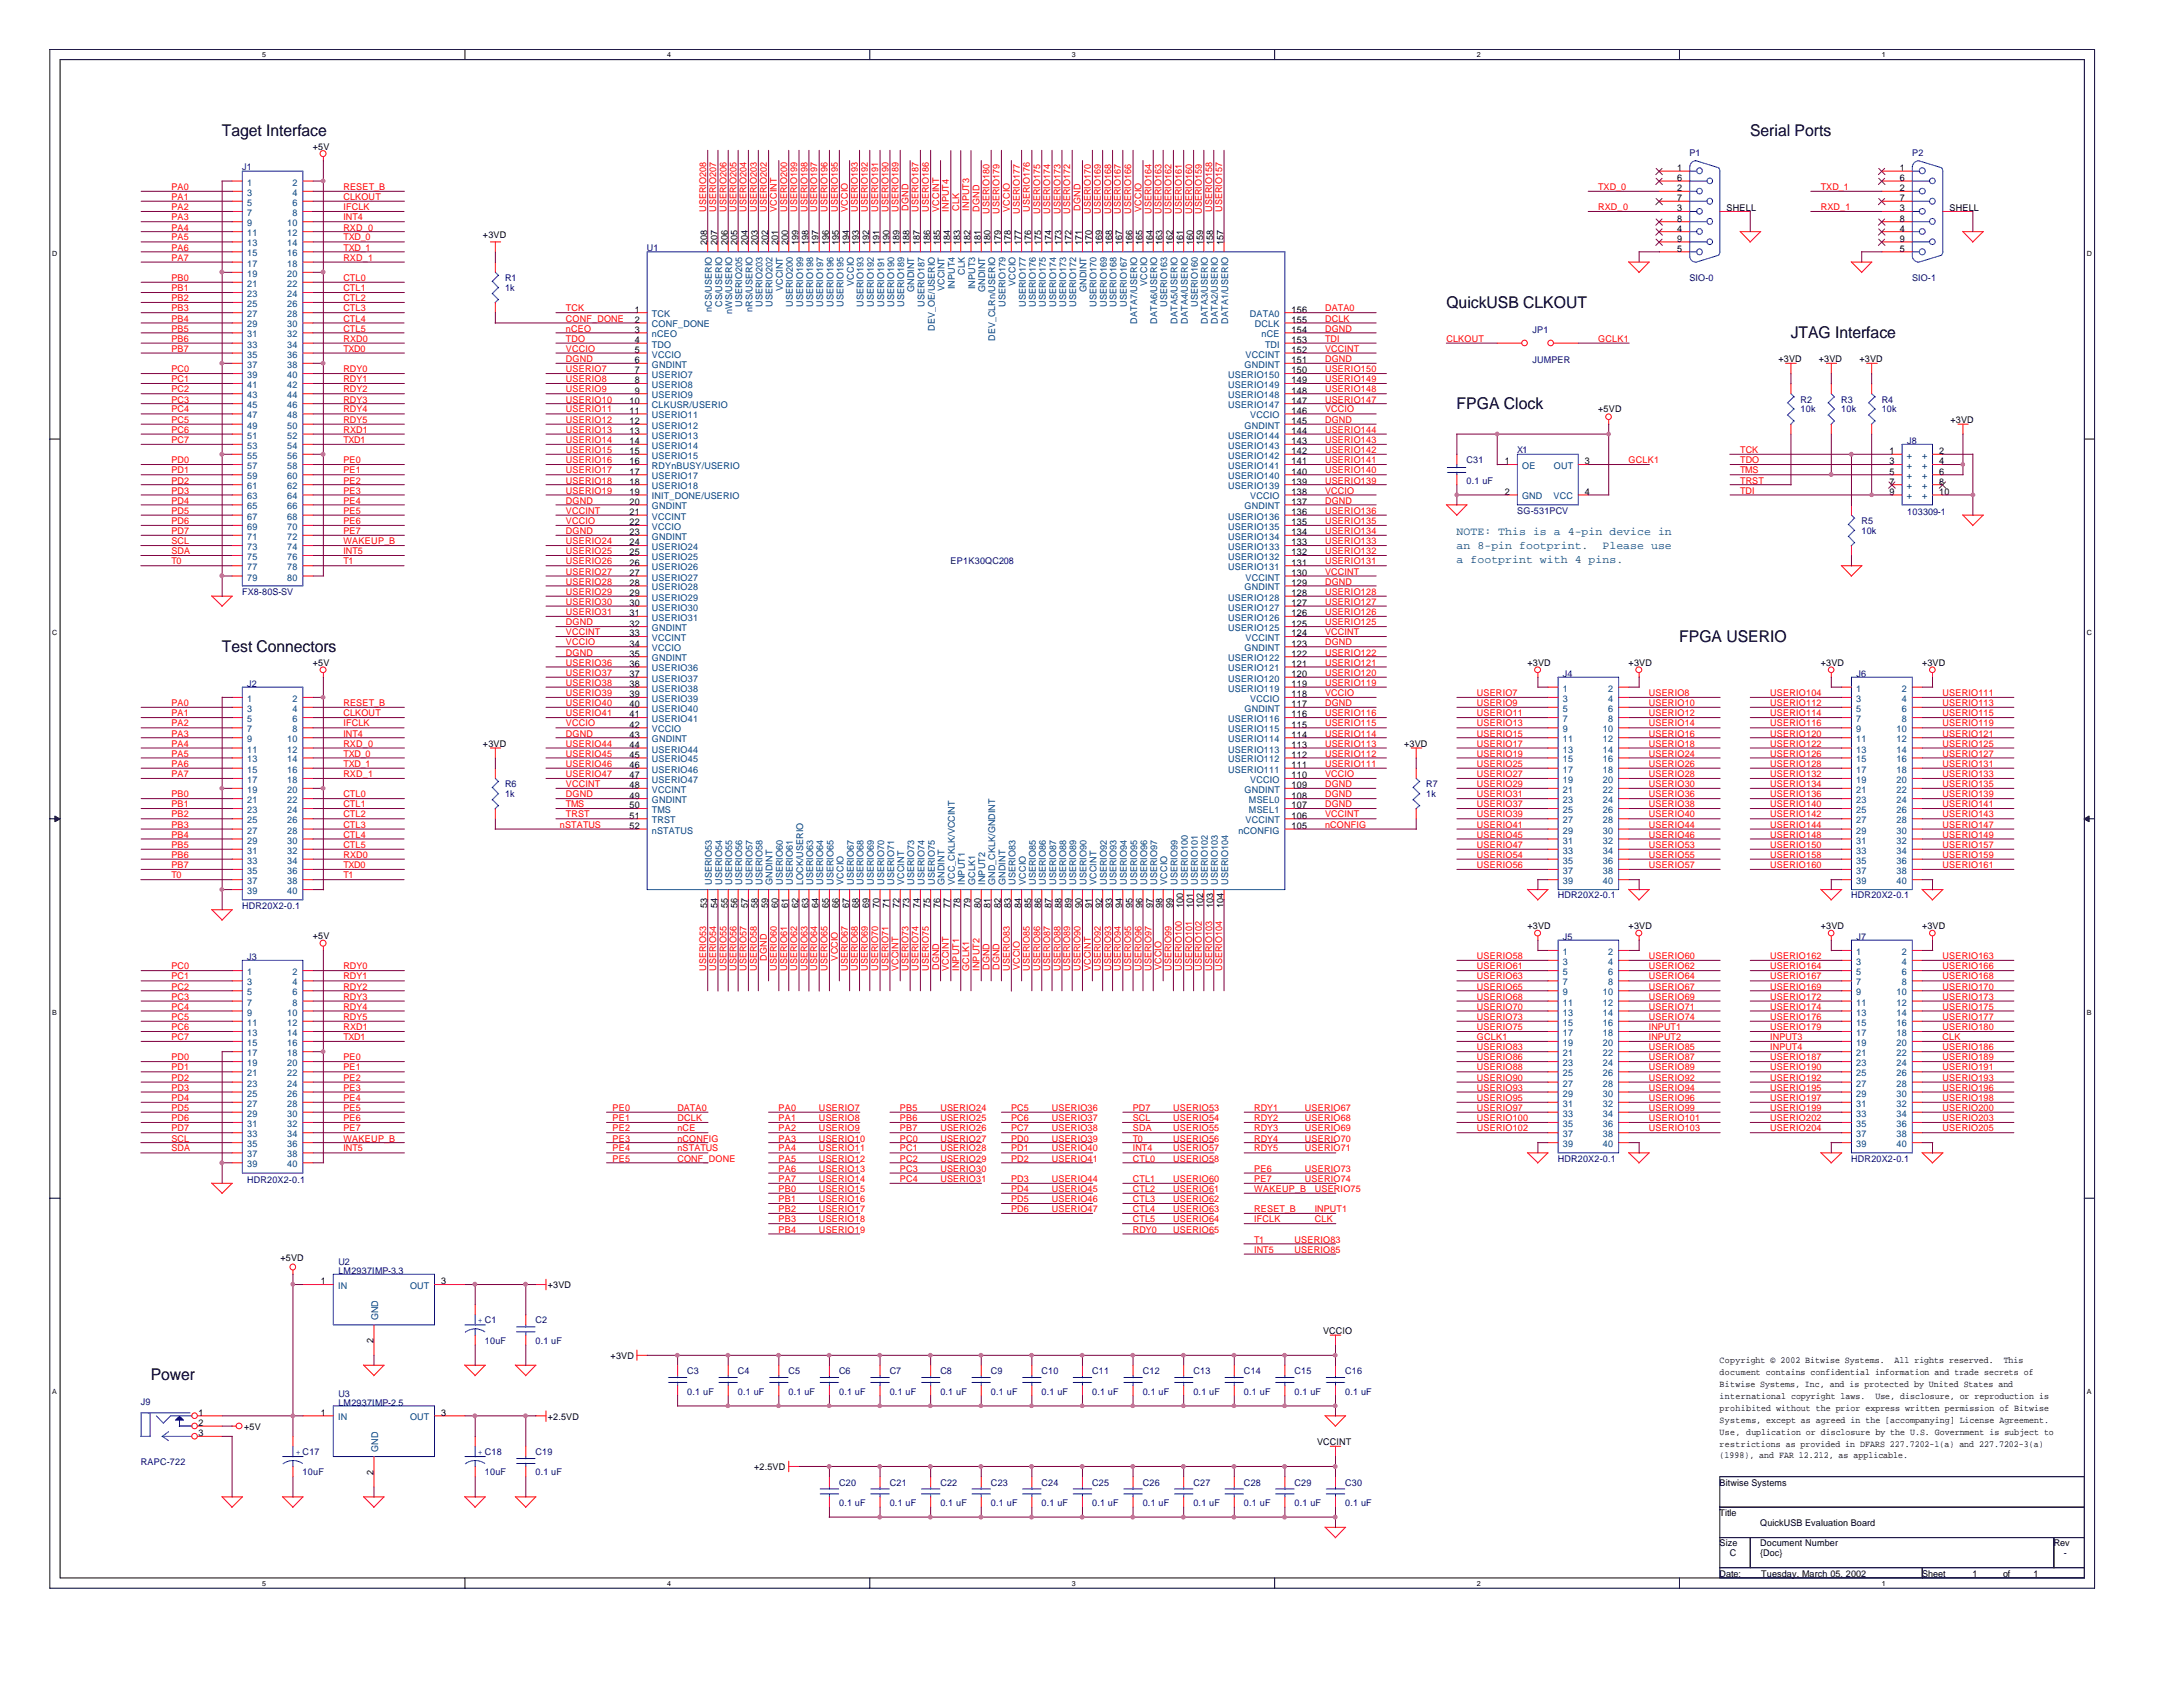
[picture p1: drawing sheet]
<svg xmlns="http://www.w3.org/2000/svg" width="279mm" height="216mm" viewBox="0 0 279 216" stroke-linecap="round" stroke-linejoin="round" font-family="sans-serif">
<defs><g id="words">
<g font-size="2.1">
<text x="28.4" y="17.4">Taget Interface</text>
<text x="224" y="17.4">Serial Ports</text>
<text x="185.1" y="39.4">QuickUSB CLKOUT</text>
<text x="229.2" y="43.3">JTAG Interface</text>
<text x="186.4" y="52.3">FPGA Clock</text>
<text x="28.4" y="83.4">Test Connectors</text>
<text x="214.9" y="82.1">FPGA USERIO</text>
<text x="19.3" y="176.7">Power</text>
</g>
<g font-size="1.4" fill="#008040">
<text x="186.4" y="68.5">NOTE: This is a 4-pin device in</text>
<text x="186.4" y="70.2">an 8-pin footprint.</text>
<text x="205.1" y="70.2">Please use</text>
<text x="186.4" y="72">a footprint with 4 pins.</text>
</g>
<g font-size="1.2" fill="#000080">
<text x="31" y="21.7">J1</text>
<text x="216.2" y="20">P1</text>
<text x="244.7" y="20">P2</text>
<text x="64.6" y="36">R1</text>
<text x="82.8" y="32.1">U1</text>
<text x="216.2" y="36">SIO-0</text>
<text x="244.7" y="36">SIO-1</text>
<text x="64.6" y="37.3">1k</text>
<text x="196.1" y="42.6">JP1</text>
<text x="196.1" y="46.4">JUMPER</text>
<text x="230.5" y="51.5">R2</text>
<text x="230.5" y="52.8">10k</text>
<text x="235.7" y="51.5">R3</text>
<text x="235.7" y="52.8">10k</text>
<text x="240.8" y="51.5">R4</text>
<text x="240.8" y="52.8">10k</text>
<text x="187.7" y="59.3">C31</text>
<text x="194.2" y="58">X1</text>
<text x="244.1" y="56.8">J8</text>
<text x="187.7" y="61.9">0.1 uF</text>
<text x="194.2" y="65.7">SG-531PCV</text>
<text x="244.1" y="65.9">103309-1</text>
<text x="238.3" y="67.1">R5</text>
<text x="238.3" y="68.4">10k</text>
<text x="31" y="76.1">FX8-80S-SV</text>
<text x="121.7" y="72.2">EP1K30QC208</text>
<text x="31.6" y="87.9">J2</text>
<text x="200" y="86.6">J4</text>
<text x="237.6" y="86.6">J6</text>
<text x="64.6" y="100.8">R6</text>
<text x="182.5" y="100.8">R7</text>
<text x="64.6" y="102">1k</text>
<text x="182.5" y="102">1k</text>
<text x="31" y="116.3">HDR20X2-0.1</text>
<text x="199.4" y="115">HDR20X2-0.1</text>
<text x="236.9" y="115">HDR20X2-0.1</text>
<text x="31.6" y="122.9">J3</text>
<text x="200" y="120.3">J5</text>
<text x="237.6" y="120.3">J7</text>
<text x="199.4" y="148.7">HDR20X2-0.1</text>
<text x="236.9" y="148.7">HDR20X2-0.1</text>
<text x="31.6" y="151.4">HDR20X2-0.1</text>
<text x="43.3" y="161.9">U2</text>
<text x="43.3" y="163">LM2937IMP-3.3</text>
<text x="62.1" y="172">10uF</text>
<text x="68.5" y="169.4">C2</text>
<text x="68.5" y="172">0.1 uF</text>
<text x="18" y="179.7">J9</text>
<text x="43.3" y="178.7">U3</text>
<text x="43.3" y="179.9">LM2937IMP-2.5</text>
<text x="88" y="175.9">C3</text>
<text x="88" y="178.5">0.1 uF</text>
<text x="94.4" y="175.9">C4</text>
<text x="94.4" y="178.5">0.1 uF</text>
<text x="100.9" y="175.9">C5</text>
<text x="100.9" y="178.5">0.1 uF</text>
<text x="107.4" y="175.9">C6</text>
<text x="107.4" y="178.5">0.1 uF</text>
<text x="113.9" y="175.9">C7</text>
<text x="113.9" y="178.5">0.1 uF</text>
<text x="120.4" y="175.9">C8</text>
<text x="120.4" y="178.5">0.1 uF</text>
<text x="126.8" y="175.9">C9</text>
<text x="126.8" y="178.5">0.1 uF</text>
<text x="133.3" y="175.9">C10</text>
<text x="133.3" y="178.5">0.1 uF</text>
<text x="139.8" y="175.9">C11</text>
<text x="139.8" y="178.5">0.1 uF</text>
<text x="146.3" y="175.9">C12</text>
<text x="146.3" y="178.5">0.1 uF</text>
<text x="152.7" y="175.9">C13</text>
<text x="152.7" y="178.5">0.1 uF</text>
<text x="159.2" y="175.9">C14</text>
<text x="159.2" y="178.5">0.1 uF</text>
<text x="165.7" y="175.9">C15</text>
<text x="165.7" y="178.5">0.1 uF</text>
<text x="172.2" y="175.9">C16</text>
<text x="172.2" y="178.5">0.1 uF</text>
<text x="18" y="187.5">RAPC-722</text>
<text x="38.7" y="188.8">10uF</text>
<text x="62.1" y="188.8">10uF</text>
<text x="68.5" y="186.2">C19</text>
<text x="68.5" y="188.8">0.1 uF</text>
<text x="107.4" y="190.1">C20</text>
<text x="113.9" y="190.1">C21</text>
<text x="120.4" y="190.1">C22</text>
<text x="126.8" y="190.1">C23</text>
<text x="133.3" y="190.1">C24</text>
<text x="139.8" y="190.1">C25</text>
<text x="146.3" y="190.1">C26</text>
<text x="152.7" y="190.1">C27</text>
<text x="159.2" y="190.1">C28</text>
<text x="165.7" y="190.1">C29</text>
<text x="172.2" y="190.1">C30</text>
<text x="107.4" y="192.7">0.1 uF</text>
<text x="113.9" y="192.7">0.1 uF</text>
<text x="120.4" y="192.7">0.1 uF</text>
<text x="126.8" y="192.7">0.1 uF</text>
<text x="133.3" y="192.7">0.1 uF</text>
<text x="139.8" y="192.7">0.1 uF</text>
<text x="146.3" y="192.7">0.1 uF</text>
<text x="152.7" y="192.7">0.1 uF</text>
<text x="159.2" y="192.7">0.1 uF</text>
<text x="165.7" y="192.7">0.1 uF</text>
<text x="172.2" y="192.7">0.1 uF</text>
</g>
<g font-size="1.2" fill="#004080">
<text x="31.6" y="23.7">1</text>
<text x="37.4" y="23.7">2</text>
<text x="31.6" y="25.1">3</text>
<text x="31.6" y="26.3">5</text>
<text x="31.6" y="27.6">7</text>
<text x="31.6" y="29">9</text>
<text x="36.7" y="29">10</text>
<text x="37.4" y="25.1">4</text>
<text x="37.4" y="26.3">6</text>
<text x="37.4" y="27.6">8</text>
<text x="31.6" y="30.2">11</text>
<text x="31.6" y="31.5">13</text>
<text x="31.6" y="32.8">15</text>
<text x="31.6" y="34.1">17</text>
<text x="31.6" y="35.4">19</text>
<text x="36.7" y="30.2">12</text>
<text x="36.7" y="31.5">14</text>
<text x="36.7" y="32.8">16</text>
<text x="36.7" y="34.1">18</text>
<text x="36.7" y="35.4">20</text>
<text x="123.5" y="35.1" transform="rotate(-90 123.5 35.1)">CLK</text>
<text x="31.6" y="36.7">21</text>
<text x="31.6" y="38">23</text>
<text x="31.6" y="39.3">25</text>
<text x="31.6" y="40.6">27</text>
<text x="31.6" y="41.9">29</text>
<text x="36.7" y="36.7">22</text>
<text x="36.7" y="38">24</text>
<text x="36.7" y="39.3">26</text>
<text x="36.7" y="40.6">28</text>
<text x="36.7" y="41.9">30</text>
<text x="83.4" y="40.6">TCK</text>
<text x="83.4" y="41.9">CONF_DONE</text>
<text x="91.1" y="39.9" transform="rotate(-90 91.1 39.9)">nCS/USERIO</text>
<text x="92.4" y="39.3" transform="rotate(-90 92.4 39.3)">CS/USERIO</text>
<text x="93.7" y="40.2" transform="rotate(-90 93.7 40.2)">nWS/USERIO</text>
<text x="95" y="39.2" transform="rotate(-90 95 39.2)">USERIO205</text>
<text x="96.3" y="39.9" transform="rotate(-90 96.3 39.9)">nRS/USERIO</text>
<text x="97.6" y="39.2" transform="rotate(-90 97.6 39.2)">USERIO203</text>
<text x="98.9" y="39.2" transform="rotate(-90 98.9 39.2)">USERIO202</text>
<text x="100.2" y="37.3" transform="rotate(-90 100.2 37.3)">VCCINT</text>
<text x="101.5" y="39.2" transform="rotate(-90 101.5 39.2)">USERIO200</text>
<text x="102.8" y="39.2" transform="rotate(-90 102.8 39.2)">USERIO199</text>
<text x="104.1" y="39.2" transform="rotate(-90 104.1 39.2)">USERIO198</text>
<text x="105.4" y="39.2" transform="rotate(-90 105.4 39.2)">USERIO197</text>
<text x="106.7" y="39.2" transform="rotate(-90 106.7 39.2)">USERIO196</text>
<text x="107.9" y="39.2" transform="rotate(-90 107.9 39.2)">USERIO195</text>
<text x="109.3" y="36.6" transform="rotate(-90 109.3 36.6)">VCCIO</text>
<text x="110.5" y="39.2" transform="rotate(-90 110.5 39.2)">USERIO193</text>
<text x="111.8" y="39.2" transform="rotate(-90 111.8 39.2)">USERIO192</text>
<text x="113.2" y="39.2" transform="rotate(-90 113.2 39.2)">USERIO191</text>
<text x="114.4" y="39.2" transform="rotate(-90 114.4 39.2)">USERIO190</text>
<text x="115.7" y="39.2" transform="rotate(-90 115.7 39.2)">USERIO189</text>
<text x="117" y="37.4" transform="rotate(-90 117 37.4)">GNDINT</text>
<text x="118.3" y="39.2" transform="rotate(-90 118.3 39.2)">USERIO187</text>
<text x="120.9" y="37.3" transform="rotate(-90 120.9 37.3)">VCCINT</text>
<text x="122.2" y="37" transform="rotate(-90 122.2 37)">INPUT4</text>
<text x="124.8" y="37" transform="rotate(-90 124.8 37)">INPUT3</text>
<text x="126.1" y="37.4" transform="rotate(-90 126.1 37.4)">GNDINT</text>
<text x="128.7" y="39.2" transform="rotate(-90 128.7 39.2)">USERIO179</text>
<text x="130" y="36.6" transform="rotate(-90 130 36.6)">VCCIO</text>
<text x="131.3" y="39.2" transform="rotate(-90 131.3 39.2)">USERIO177</text>
<text x="132.6" y="39.2" transform="rotate(-90 132.6 39.2)">USERIO176</text>
<text x="133.9" y="39.2" transform="rotate(-90 133.9 39.2)">USERIO175</text>
<text x="135.2" y="39.2" transform="rotate(-90 135.2 39.2)">USERIO174</text>
<text x="136.4" y="39.2" transform="rotate(-90 136.4 39.2)">USERIO173</text>
<text x="137.8" y="39.2" transform="rotate(-90 137.8 39.2)">USERIO172</text>
<text x="139.1" y="37.4" transform="rotate(-90 139.1 37.4)">GNDINT</text>
<text x="140.3" y="39.2" transform="rotate(-90 140.3 39.2)">USERIO170</text>
<text x="141.6" y="39.2" transform="rotate(-90 141.6 39.2)">USERIO169</text>
<text x="142.9" y="39.2" transform="rotate(-90 142.9 39.2)">USERIO168</text>
<text x="144.2" y="39.2" transform="rotate(-90 144.2 39.2)">USERIO167</text>
<text x="145.5" y="41.4" transform="rotate(-90 145.5 41.4)">DATA7/USERIO</text>
<text x="146.8" y="36.6" transform="rotate(-90 146.8 36.6)">VCCIO</text>
<text x="148.1" y="41.4" transform="rotate(-90 148.1 41.4)">DATA6/USERIO</text>
<text x="149.4" y="39.2" transform="rotate(-90 149.4 39.2)">USERIO163</text>
<text x="150.7" y="41.4" transform="rotate(-90 150.7 41.4)">DATA5/USERIO</text>
<text x="152" y="41.4" transform="rotate(-90 152 41.4)">DATA4/USERIO</text>
<text x="153.3" y="39.2" transform="rotate(-90 153.3 39.2)">USERIO160</text>
<text x="154.6" y="41.4" transform="rotate(-90 154.6 41.4)">DATA3/USERIO</text>
<text x="155.9" y="41.4" transform="rotate(-90 155.9 41.4)">DATA2/USERIO</text>
<text x="157.2" y="41.4" transform="rotate(-90 157.2 41.4)">DATA1/USERIO</text>
<text x="160" y="40.6">DATA0</text>
<text x="160.6" y="41.9">DCLK</text>
<text x="31.6" y="43.2">31</text>
<text x="31.6" y="44.5">33</text>
<text x="31.6" y="45.8">35</text>
<text x="31.6" y="47.1">37</text>
<text x="36.7" y="43.2">32</text>
<text x="36.7" y="44.5">34</text>
<text x="36.7" y="45.8">36</text>
<text x="36.7" y="47.1">38</text>
<text x="83.4" y="43.2">nCEO</text>
<text x="83.4" y="44.5">TDO</text>
<text x="83.4" y="45.8">VCCIO</text>
<text x="83.4" y="47.1">GNDINT</text>
<text x="119.6" y="42.3" transform="rotate(-90 119.6 42.3)">DEV_OE/USERIO</text>
<text x="127.4" y="43.6" transform="rotate(-90 127.4 43.6)">DEV_CLRn/USERIO</text>
<text x="159.3" y="47.1">GNDINT</text>
<text x="159.4" y="45.8">VCCINT</text>
<text x="161.5" y="43.2">nCE</text>
<text x="161.9" y="44.5">TDI</text>
<text x="31.6" y="48.4">39</text>
<text x="31.6" y="49.7">41</text>
<text x="31.6" y="51">43</text>
<text x="31.6" y="52.2">45</text>
<text x="31.6" y="53.6">47</text>
<text x="36.7" y="48.4">40</text>
<text x="36.7" y="49.7">42</text>
<text x="36.7" y="51">44</text>
<text x="36.7" y="52.2">46</text>
<text x="36.7" y="53.6">48</text>
<text x="83.4" y="48.4">USERIO7</text>
<text x="83.4" y="49.7">USERIO8</text>
<text x="83.4" y="51">USERIO9</text>
<text x="83.4" y="52.2">CLKUSR/USERIO</text>
<text x="83.4" y="53.6">USERIO11</text>
<text x="157.2" y="52.2">USERIO147</text>
<text x="157.2" y="51">USERIO148</text>
<text x="157.2" y="49.7">USERIO149</text>
<text x="157.2" y="48.4">USERIO150</text>
<text x="160" y="53.6">VCCIO</text>
<text x="31.6" y="54.9">49</text>
<text x="31.6" y="56.1">51</text>
<text x="31.6" y="57.4">53</text>
<text x="31.6" y="58.7">55</text>
<text x="36.7" y="54.9">50</text>
<text x="36.7" y="56.1">52</text>
<text x="36.7" y="57.4">54</text>
<text x="36.7" y="58.7">56</text>
<text x="83.4" y="54.9">USERIO12</text>
<text x="83.4" y="56.1">USERIO13</text>
<text x="83.4" y="57.4">USERIO14</text>
<text x="83.4" y="58.7">USERIO15</text>
<text x="157.2" y="58.7">USERIO142</text>
<text x="157.2" y="57.4">USERIO143</text>
<text x="157.2" y="56.1">USERIO144</text>
<text x="159.3" y="54.9">GNDINT</text>
<text x="244.1" y="58.7">+</text>
<text x="246" y="58.7">+</text>
<text x="31.6" y="60">57</text>
<text x="31.6" y="61.3">59</text>
<text x="31.6" y="62.6">61</text>
<text x="31.6" y="63.9">63</text>
<text x="31.6" y="65.2">65</text>
<text x="36.7" y="60">58</text>
<text x="36.7" y="61.3">60</text>
<text x="36.7" y="62.6">62</text>
<text x="36.7" y="63.9">64</text>
<text x="36.7" y="65.2">66</text>
<text x="83.4" y="60">RDYnBUSY/USERIO</text>
<text x="83.4" y="61.3">USERIO17</text>
<text x="83.4" y="62.6">USERIO18</text>
<text x="83.4" y="63.9">INIT_DONE/USERIO</text>
<text x="83.4" y="65.2">GNDINT</text>
<text x="157.2" y="62.6">USERIO139</text>
<text x="157.2" y="61.3">USERIO140</text>
<text x="157.2" y="60">USERIO141</text>
<text x="159.3" y="65.2">GNDINT</text>
<text x="160" y="63.9">VCCIO</text>
<text x="194.8" y="63.9">GND</text>
<text x="194.8" y="60">OE</text>
<text x="198.8" y="63.9">VCC</text>
<text x="198.9" y="60">OUT</text>
<text x="244.1" y="60">+</text>
<text x="244.1" y="61.3">+</text>
<text x="244.1" y="62.6">+</text>
<text x="244.1" y="63.9">+</text>
<text x="246" y="60">+</text>
<text x="246" y="61.3">+</text>
<text x="246" y="62.6">+</text>
<text x="246" y="63.9">+</text>
<text x="31.6" y="66.5">67</text>
<text x="31.6" y="67.8">69</text>
<text x="31.6" y="69.1">71</text>
<text x="31.6" y="70.4">73</text>
<text x="31.6" y="71.7">75</text>
<text x="36.7" y="66.5">68</text>
<text x="36.7" y="67.8">70</text>
<text x="36.7" y="69.1">72</text>
<text x="36.7" y="70.4">74</text>
<text x="36.7" y="71.7">76</text>
<text x="83.4" y="66.5">VCCINT</text>
<text x="83.4" y="67.8">VCCIO</text>
<text x="83.4" y="69.1">GNDINT</text>
<text x="83.4" y="70.4">USERIO24</text>
<text x="83.4" y="71.7">USERIO25</text>
<text x="157.2" y="71.7">USERIO132</text>
<text x="157.2" y="70.4">USERIO133</text>
<text x="157.2" y="69.1">USERIO134</text>
<text x="157.2" y="67.8">USERIO135</text>
<text x="157.2" y="66.5">USERIO136</text>
<text x="31.6" y="73">77</text>
<text x="31.6" y="74.3">79</text>
<text x="36.7" y="73">78</text>
<text x="36.7" y="74.3">80</text>
<text x="83.4" y="73">USERIO26</text>
<text x="83.4" y="74.3">USERIO27</text>
<text x="83.4" y="75.6">USERIO28</text>
<text x="83.4" y="76.9">USERIO29</text>
<text x="157.2" y="76.9">USERIO128</text>
<text x="157.2" y="73">USERIO131</text>
<text x="159.3" y="75.6">GNDINT</text>
<text x="159.4" y="74.3">VCCINT</text>
<text x="83.4" y="78.1">USERIO30</text>
<text x="83.4" y="79.5">USERIO31</text>
<text x="83.4" y="80.8">GNDINT</text>
<text x="83.4" y="82">VCCINT</text>
<text x="83.4" y="83.4">VCCIO</text>
<text x="157.2" y="80.8">USERIO125</text>
<text x="157.2" y="79.5">USERIO126</text>
<text x="157.2" y="78.1">USERIO127</text>
<text x="159.3" y="83.4">GNDINT</text>
<text x="159.4" y="82">VCCINT</text>
<text x="31.6" y="89.8">1</text>
<text x="37.4" y="89.8">2</text>
<text x="83.4" y="84.6">GNDINT</text>
<text x="83.4" y="85.9">USERIO36</text>
<text x="83.4" y="87.2">USERIO37</text>
<text x="83.4" y="88.5">USERIO38</text>
<text x="83.4" y="89.8">USERIO39</text>
<text x="157.2" y="88.5">USERIO119</text>
<text x="157.2" y="87.2">USERIO120</text>
<text x="157.2" y="85.9">USERIO121</text>
<text x="157.2" y="84.6">USERIO122</text>
<text x="160" y="89.8">VCCIO</text>
<text x="200" y="88.5">1</text>
<text x="200" y="89.8">3</text>
<text x="205.8" y="88.5">2</text>
<text x="205.8" y="89.8">4</text>
<text x="237.6" y="88.5">1</text>
<text x="237.6" y="89.8">3</text>
<text x="243.4" y="88.5">2</text>
<text x="243.4" y="89.8">4</text>
<text x="31.6" y="91.1">3</text>
<text x="31.6" y="92.4">5</text>
<text x="31.6" y="93.7">7</text>
<text x="31.6" y="95">9</text>
<text x="36.7" y="95">10</text>
<text x="37.4" y="91.1">4</text>
<text x="37.4" y="92.4">6</text>
<text x="37.4" y="93.7">8</text>
<text x="83.4" y="91.1">USERIO40</text>
<text x="83.4" y="92.4">USERIO41</text>
<text x="83.4" y="93.7">VCCIO</text>
<text x="83.4" y="95">GNDINT</text>
<text x="157.2" y="95">USERIO114</text>
<text x="157.2" y="93.7">USERIO115</text>
<text x="157.2" y="92.4">USERIO116</text>
<text x="159.3" y="91.1">GNDINT</text>
<text x="200" y="91.1">5</text>
<text x="200" y="92.4">7</text>
<text x="200" y="93.7">9</text>
<text x="200" y="95">11</text>
<text x="205.1" y="93.7">10</text>
<text x="205.1" y="95">12</text>
<text x="205.8" y="91.1">6</text>
<text x="205.8" y="92.4">8</text>
<text x="237.6" y="91.1">5</text>
<text x="237.6" y="92.4">7</text>
<text x="237.6" y="93.7">9</text>
<text x="237.6" y="95">11</text>
<text x="242.7" y="93.7">10</text>
<text x="242.7" y="95">12</text>
<text x="243.4" y="91.1">6</text>
<text x="243.4" y="92.4">8</text>
<text x="31.6" y="96.3">11</text>
<text x="31.6" y="97.6">13</text>
<text x="31.6" y="98.9">15</text>
<text x="31.6" y="100.2">17</text>
<text x="31.6" y="101.5">19</text>
<text x="36.7" y="96.3">12</text>
<text x="36.7" y="97.6">14</text>
<text x="36.7" y="98.9">16</text>
<text x="36.7" y="100.2">18</text>
<text x="36.7" y="101.5">20</text>
<text x="83.4" y="96.3">USERIO44</text>
<text x="83.4" y="97.6">USERIO45</text>
<text x="83.4" y="98.9">USERIO46</text>
<text x="83.4" y="100.2">USERIO47</text>
<text x="83.4" y="101.5">VCCINT</text>
<text x="157.2" y="98.9">USERIO111</text>
<text x="157.2" y="97.6">USERIO112</text>
<text x="157.2" y="96.3">USERIO113</text>
<text x="159.3" y="101.5">GNDINT</text>
<text x="160" y="100.2">VCCIO</text>
<text x="200" y="96.3">13</text>
<text x="200" y="97.6">15</text>
<text x="200" y="98.9">17</text>
<text x="200" y="100.2">19</text>
<text x="200" y="101.5">21</text>
<text x="205.1" y="96.3">14</text>
<text x="205.1" y="97.6">16</text>
<text x="205.1" y="98.9">18</text>
<text x="205.1" y="100.2">20</text>
<text x="205.1" y="101.5">22</text>
<text x="237.6" y="96.3">13</text>
<text x="237.6" y="97.6">15</text>
<text x="237.6" y="98.9">17</text>
<text x="237.6" y="100.2">19</text>
<text x="237.6" y="101.5">21</text>
<text x="242.7" y="96.3">14</text>
<text x="242.7" y="97.6">16</text>
<text x="242.7" y="98.9">18</text>
<text x="242.7" y="100.2">20</text>
<text x="242.7" y="101.5">22</text>
<text x="31.6" y="102.8">21</text>
<text x="31.6" y="104.1">23</text>
<text x="31.6" y="105.4">25</text>
<text x="31.6" y="106.7">27</text>
<text x="31.6" y="107.9">29</text>
<text x="36.7" y="102.8">22</text>
<text x="36.7" y="104.1">24</text>
<text x="36.7" y="105.4">26</text>
<text x="36.7" y="106.7">28</text>
<text x="36.7" y="107.9">30</text>
<text x="83.4" y="102.8">GNDINT</text>
<text x="83.4" y="104.1">TMS</text>
<text x="83.4" y="105.4">TRST</text>
<text x="83.4" y="106.7">nSTATUS</text>
<text x="158.5" y="106.7">nCONFIG</text>
<text x="159.4" y="105.4">VCCINT</text>
<text x="159.9" y="104.1">MSEL1</text>
<text x="159.9" y="102.8">MSEL0</text>
<text x="200" y="102.8">23</text>
<text x="200" y="104.1">25</text>
<text x="200" y="105.4">27</text>
<text x="200" y="106.7">29</text>
<text x="200" y="107.9">31</text>
<text x="205.1" y="102.8">24</text>
<text x="205.1" y="104.1">26</text>
<text x="205.1" y="105.4">28</text>
<text x="205.1" y="106.7">30</text>
<text x="205.1" y="107.9">32</text>
<text x="237.6" y="102.8">23</text>
<text x="237.6" y="104.1">25</text>
<text x="237.6" y="105.4">27</text>
<text x="237.6" y="106.7">29</text>
<text x="237.6" y="107.9">31</text>
<text x="242.7" y="102.8">24</text>
<text x="242.7" y="104.1">26</text>
<text x="242.7" y="105.4">28</text>
<text x="242.7" y="106.7">30</text>
<text x="242.7" y="107.9">32</text>
<text x="31.6" y="109.3">31</text>
<text x="31.6" y="110.5">33</text>
<text x="31.6" y="111.8">35</text>
<text x="31.6" y="113.2">37</text>
<text x="36.7" y="109.3">32</text>
<text x="36.7" y="110.5">34</text>
<text x="36.7" y="111.8">36</text>
<text x="36.7" y="113.2">38</text>
<text x="91.1" y="113.2" transform="rotate(-90 91.1 113.2)">USERIO53</text>
<text x="92.4" y="113.2" transform="rotate(-90 92.4 113.2)">USERIO54</text>
<text x="93.7" y="113.2" transform="rotate(-90 93.7 113.2)">USERIO55</text>
<text x="95" y="113.2" transform="rotate(-90 95 113.2)">USERIO56</text>
<text x="96.3" y="113.2" transform="rotate(-90 96.3 113.2)">USERIO57</text>
<text x="97.6" y="113.2" transform="rotate(-90 97.6 113.2)">USERIO58</text>
<text x="98.9" y="113.2" transform="rotate(-90 98.9 113.2)">GNDINT</text>
<text x="100.2" y="113.2" transform="rotate(-90 100.2 113.2)">USERIO60</text>
<text x="101.5" y="113.2" transform="rotate(-90 101.5 113.2)">USERIO61</text>
<text x="102.8" y="113.2" transform="rotate(-90 102.8 113.2)">LOCK/USERIO</text>
<text x="104.1" y="113.2" transform="rotate(-90 104.1 113.2)">USERIO63</text>
<text x="105.4" y="113.2" transform="rotate(-90 105.4 113.2)">USERIO64</text>
<text x="106.7" y="113.2" transform="rotate(-90 106.7 113.2)">USERIO65</text>
<text x="107.9" y="113.2" transform="rotate(-90 107.9 113.2)">VCCIO</text>
<text x="109.3" y="113.2" transform="rotate(-90 109.3 113.2)">USERIO67</text>
<text x="110.5" y="113.2" transform="rotate(-90 110.5 113.2)">USERIO68</text>
<text x="111.8" y="113.2" transform="rotate(-90 111.8 113.2)">USERIO69</text>
<text x="113.2" y="113.2" transform="rotate(-90 113.2 113.2)">USERIO70</text>
<text x="114.4" y="113.2" transform="rotate(-90 114.4 113.2)">USERIO71</text>
<text x="115.7" y="113.2" transform="rotate(-90 115.7 113.2)">VCCINT</text>
<text x="117" y="113.2" transform="rotate(-90 117 113.2)">USERIO73</text>
<text x="118.3" y="113.2" transform="rotate(-90 118.3 113.2)">USERIO74</text>
<text x="119.6" y="113.2" transform="rotate(-90 119.6 113.2)">USERIO75</text>
<text x="120.9" y="113.2" transform="rotate(-90 120.9 113.2)">GNDINT</text>
<text x="122.2" y="113.2" transform="rotate(-90 122.2 113.2)">VCC_CKLK/VCCINT</text>
<text x="123.5" y="113.2" transform="rotate(-90 123.5 113.2)">INPUT1</text>
<text x="124.8" y="113.2" transform="rotate(-90 124.8 113.2)">GCLK1</text>
<text x="126.1" y="113.2" transform="rotate(-90 126.1 113.2)">INPUT2</text>
<text x="127.4" y="113.2" transform="rotate(-90 127.4 113.2)">GND_CKLK/GNDINT</text>
<text x="128.7" y="113.2" transform="rotate(-90 128.7 113.2)">GNDINT</text>
<text x="130" y="113.2" transform="rotate(-90 130 113.2)">USERIO83</text>
<text x="131.3" y="113.2" transform="rotate(-90 131.3 113.2)">VCCIO</text>
<text x="132.6" y="113.2" transform="rotate(-90 132.6 113.2)">USERIO85</text>
<text x="133.9" y="113.2" transform="rotate(-90 133.9 113.2)">USERIO86</text>
<text x="135.2" y="113.2" transform="rotate(-90 135.2 113.2)">USERIO87</text>
<text x="136.4" y="113.2" transform="rotate(-90 136.4 113.2)">USERIO88</text>
<text x="137.8" y="113.2" transform="rotate(-90 137.8 113.2)">USERIO89</text>
<text x="139.1" y="113.2" transform="rotate(-90 139.1 113.2)">USERIO90</text>
<text x="140.3" y="113.2" transform="rotate(-90 140.3 113.2)">VCCINT</text>
<text x="141.6" y="113.2" transform="rotate(-90 141.6 113.2)">USERIO92</text>
<text x="142.9" y="113.2" transform="rotate(-90 142.9 113.2)">USERIO93</text>
<text x="144.2" y="113.2" transform="rotate(-90 144.2 113.2)">USERIO94</text>
<text x="145.5" y="113.2" transform="rotate(-90 145.5 113.2)">USERIO95</text>
<text x="146.8" y="113.2" transform="rotate(-90 146.8 113.2)">USERIO96</text>
<text x="148.1" y="113.2" transform="rotate(-90 148.1 113.2)">USERIO97</text>
<text x="149.4" y="113.2" transform="rotate(-90 149.4 113.2)">VCCIO</text>
<text x="150.7" y="113.2" transform="rotate(-90 150.7 113.2)">USERIO99</text>
<text x="152" y="113.2" transform="rotate(-90 152 113.2)">USERIO100</text>
<text x="153.3" y="113.2" transform="rotate(-90 153.3 113.2)">USERIO101</text>
<text x="154.6" y="113.2" transform="rotate(-90 154.6 113.2)">USERIO102</text>
<text x="155.9" y="113.2" transform="rotate(-90 155.9 113.2)">USERIO103</text>
<text x="157.2" y="113.2" transform="rotate(-90 157.2 113.2)">USERIO104</text>
<text x="200" y="109.3">33</text>
<text x="200" y="110.5">35</text>
<text x="200" y="111.8">37</text>
<text x="200" y="113.2">39</text>
<text x="205.1" y="109.3">34</text>
<text x="205.1" y="110.5">36</text>
<text x="205.1" y="111.8">38</text>
<text x="205.1" y="113.2">40</text>
<text x="237.6" y="109.3">33</text>
<text x="237.6" y="110.5">35</text>
<text x="237.6" y="111.8">37</text>
<text x="237.6" y="113.2">39</text>
<text x="242.7" y="109.3">34</text>
<text x="242.7" y="110.5">36</text>
<text x="242.7" y="111.8">38</text>
<text x="242.7" y="113.2">40</text>
<text x="31.6" y="114.4">39</text>
<text x="36.7" y="114.4">40</text>
<text x="31.6" y="124.8">1</text>
<text x="37.4" y="124.8">2</text>
<text x="200" y="122.2">1</text>
<text x="200" y="123.5">3</text>
<text x="200" y="124.8">5</text>
<text x="205.8" y="122.2">2</text>
<text x="205.8" y="123.5">4</text>
<text x="205.8" y="124.8">6</text>
<text x="237.6" y="122.2">1</text>
<text x="237.6" y="123.5">3</text>
<text x="237.6" y="124.8">5</text>
<text x="243.4" y="122.2">2</text>
<text x="243.4" y="123.5">4</text>
<text x="243.4" y="124.8">6</text>
<text x="31.6" y="126.1">3</text>
<text x="31.6" y="127.4">5</text>
<text x="31.6" y="128.7">7</text>
<text x="31.6" y="130">9</text>
<text x="31.6" y="131.3">11</text>
<text x="36.7" y="130">10</text>
<text x="36.7" y="131.3">12</text>
<text x="37.4" y="126.1">4</text>
<text x="37.4" y="127.4">6</text>
<text x="37.4" y="128.7">8</text>
<text x="200" y="126.1">7</text>
<text x="200" y="127.4">9</text>
<text x="200" y="128.7">11</text>
<text x="200" y="130">13</text>
<text x="200" y="131.3">15</text>
<text x="205.1" y="127.4">10</text>
<text x="205.1" y="128.7">12</text>
<text x="205.1" y="130">14</text>
<text x="205.1" y="131.3">16</text>
<text x="205.8" y="126.1">8</text>
<text x="237.6" y="126.1">7</text>
<text x="237.6" y="127.4">9</text>
<text x="237.6" y="128.7">11</text>
<text x="237.6" y="130">13</text>
<text x="237.6" y="131.3">15</text>
<text x="242.7" y="127.4">10</text>
<text x="242.7" y="128.7">12</text>
<text x="242.7" y="130">14</text>
<text x="242.7" y="131.3">16</text>
<text x="243.4" y="126.1">8</text>
<text x="31.6" y="132.6">13</text>
<text x="31.6" y="133.9">15</text>
<text x="31.6" y="135.2">17</text>
<text x="31.6" y="136.4">19</text>
<text x="31.6" y="137.8">21</text>
<text x="36.7" y="132.6">14</text>
<text x="36.7" y="133.9">16</text>
<text x="36.7" y="135.2">18</text>
<text x="36.7" y="136.4">20</text>
<text x="36.7" y="137.8">22</text>
<text x="200" y="132.6">17</text>
<text x="200" y="133.9">19</text>
<text x="200" y="135.2">21</text>
<text x="200" y="136.4">23</text>
<text x="200" y="137.8">25</text>
<text x="205.1" y="132.6">18</text>
<text x="205.1" y="133.9">20</text>
<text x="205.1" y="135.2">22</text>
<text x="205.1" y="136.4">24</text>
<text x="205.1" y="137.8">26</text>
<text x="237.6" y="132.6">17</text>
<text x="237.6" y="133.9">19</text>
<text x="237.6" y="135.2">21</text>
<text x="237.6" y="136.4">23</text>
<text x="237.6" y="137.8">25</text>
<text x="242.7" y="132.6">18</text>
<text x="242.7" y="133.9">20</text>
<text x="242.7" y="135.2">22</text>
<text x="242.7" y="136.4">24</text>
<text x="242.7" y="137.8">26</text>
<text x="31.6" y="139.1">23</text>
<text x="31.6" y="140.3">25</text>
<text x="31.6" y="141.6">27</text>
<text x="31.6" y="142.9">29</text>
<text x="36.7" y="139.1">24</text>
<text x="36.7" y="140.3">26</text>
<text x="36.7" y="141.6">28</text>
<text x="36.7" y="142.9">30</text>
<text x="200" y="139.1">27</text>
<text x="200" y="140.3">29</text>
<text x="200" y="141.6">31</text>
<text x="200" y="142.9">33</text>
<text x="205.1" y="139.1">28</text>
<text x="205.1" y="140.3">30</text>
<text x="205.1" y="141.6">32</text>
<text x="205.1" y="142.9">34</text>
<text x="237.6" y="139.1">27</text>
<text x="237.6" y="140.3">29</text>
<text x="237.6" y="141.6">31</text>
<text x="237.6" y="142.9">33</text>
<text x="242.7" y="139.1">28</text>
<text x="242.7" y="140.3">30</text>
<text x="242.7" y="141.6">32</text>
<text x="242.7" y="142.9">34</text>
<text x="31.6" y="144.2">31</text>
<text x="31.6" y="145.5">33</text>
<text x="31.6" y="146.8">35</text>
<text x="31.6" y="148.1">37</text>
<text x="31.6" y="149.4">39</text>
<text x="36.7" y="144.2">32</text>
<text x="36.7" y="145.5">34</text>
<text x="36.7" y="146.8">36</text>
<text x="36.7" y="148.1">38</text>
<text x="36.7" y="149.4">40</text>
<text x="200" y="144.2">35</text>
<text x="200" y="145.5">37</text>
<text x="200" y="146.8">39</text>
<text x="205.1" y="144.2">36</text>
<text x="205.1" y="145.5">38</text>
<text x="205.1" y="146.8">40</text>
<text x="237.6" y="144.2">35</text>
<text x="237.6" y="145.5">37</text>
<text x="237.6" y="146.8">39</text>
<text x="242.7" y="144.2">36</text>
<text x="242.7" y="145.5">38</text>
<text x="242.7" y="146.8">40</text>
<text x="43.3" y="165">IN</text>
<text x="52.5" y="165">OUT</text>
<text x="48.4" y="169" transform="rotate(-90 48.4 169)">GND</text>
<text x="43.3" y="181.8">IN</text>
<text x="48.4" y="185.8" transform="rotate(-90 48.4 185.8)">GND</text>
<text x="52.5" y="181.8">OUT</text>
</g>
<g font-size="1.2">
<text x="40" y="19.1">+5V</text>
<text x="214.7" y="23.2">6</text>
<text x="214.7" y="21.9">1</text>
<text x="243.2" y="23.2">6</text>
<text x="243.2" y="21.9">1</text>
<text x="214.7" y="29.6">4</text>
<text x="214.7" y="28.4">8</text>
<text x="214.7" y="27.1">3</text>
<text x="214.7" y="25.7">7</text>
<text x="214.7" y="24.5">2</text>
<text x="221" y="27.1">SHELL</text>
<text x="243.2" y="29.6">4</text>
<text x="243.2" y="28.4">8</text>
<text x="243.2" y="27.1">3</text>
<text x="243.2" y="25.7">7</text>
<text x="243.2" y="24.5">2</text>
<text x="249.5" y="27.1">SHELL</text>
<text x="61.8" y="30.5">+3VD</text>
<text x="90.5" y="31.4" transform="rotate(-90 90.5 31.4)">208</text>
<text x="91.8" y="31.4" transform="rotate(-90 91.8 31.4)">207</text>
<text x="93.1" y="31.4" transform="rotate(-90 93.1 31.4)">206</text>
<text x="94.4" y="31.4" transform="rotate(-90 94.4 31.4)">205</text>
<text x="95.7" y="31.4" transform="rotate(-90 95.7 31.4)">204</text>
<text x="97" y="31.4" transform="rotate(-90 97 31.4)">203</text>
<text x="98.3" y="31.4" transform="rotate(-90 98.3 31.4)">202</text>
<text x="99.6" y="31.4" transform="rotate(-90 99.6 31.4)">201</text>
<text x="100.9" y="31.4" transform="rotate(-90 100.9 31.4)">200</text>
<text x="102.2" y="31.4" transform="rotate(-90 102.2 31.4)">199</text>
<text x="103.5" y="31.4" transform="rotate(-90 103.5 31.4)">198</text>
<text x="104.8" y="31.4" transform="rotate(-90 104.8 31.4)">197</text>
<text x="106.1" y="31.4" transform="rotate(-90 106.1 31.4)">196</text>
<text x="107.4" y="31.4" transform="rotate(-90 107.4 31.4)">195</text>
<text x="108.7" y="31.4" transform="rotate(-90 108.7 31.4)">194</text>
<text x="109.9" y="31.4" transform="rotate(-90 109.9 31.4)">193</text>
<text x="111.3" y="31.4" transform="rotate(-90 111.3 31.4)">192</text>
<text x="112.6" y="31.4" transform="rotate(-90 112.6 31.4)">191</text>
<text x="113.8" y="31.4" transform="rotate(-90 113.8 31.4)">190</text>
<text x="115.1" y="31.4" transform="rotate(-90 115.1 31.4)">189</text>
<text x="116.4" y="31.4" transform="rotate(-90 116.4 31.4)">188</text>
<text x="117.7" y="31.4" transform="rotate(-90 117.7 31.4)">187</text>
<text x="119" y="31.4" transform="rotate(-90 119 31.4)">186</text>
<text x="120.3" y="31.4" transform="rotate(-90 120.3 31.4)">185</text>
<text x="121.6" y="31.4" transform="rotate(-90 121.6 31.4)">184</text>
<text x="122.9" y="31.4" transform="rotate(-90 122.9 31.4)">183</text>
<text x="124.2" y="31.4" transform="rotate(-90 124.2 31.4)">182</text>
<text x="125.5" y="31.4" transform="rotate(-90 125.5 31.4)">181</text>
<text x="126.8" y="31.4" transform="rotate(-90 126.8 31.4)">180</text>
<text x="128.1" y="31.4" transform="rotate(-90 128.1 31.4)">179</text>
<text x="129.4" y="31.4" transform="rotate(-90 129.4 31.4)">178</text>
<text x="130.7" y="31.4" transform="rotate(-90 130.7 31.4)">177</text>
<text x="132" y="31.4" transform="rotate(-90 132 31.4)">176</text>
<text x="133.3" y="31.4" transform="rotate(-90 133.3 31.4)">175</text>
<text x="134.6" y="31.4" transform="rotate(-90 134.6 31.4)">174</text>
<text x="135.8" y="31.4" transform="rotate(-90 135.8 31.4)">173</text>
<text x="137.2" y="31.4" transform="rotate(-90 137.2 31.4)">172</text>
<text x="138.5" y="31.4" transform="rotate(-90 138.5 31.4)">171</text>
<text x="139.7" y="31.4" transform="rotate(-90 139.7 31.4)">170</text>
<text x="141.1" y="31.4" transform="rotate(-90 141.1 31.4)">169</text>
<text x="142.3" y="31.4" transform="rotate(-90 142.3 31.4)">168</text>
<text x="143.6" y="31.4" transform="rotate(-90 143.6 31.4)">167</text>
<text x="144.9" y="31.4" transform="rotate(-90 144.9 31.4)">166</text>
<text x="146.2" y="31.4" transform="rotate(-90 146.2 31.4)">165</text>
<text x="147.5" y="31.4" transform="rotate(-90 147.5 31.4)">164</text>
<text x="148.8" y="31.4" transform="rotate(-90 148.8 31.4)">163</text>
<text x="150.1" y="31.4" transform="rotate(-90 150.1 31.4)">162</text>
<text x="151.4" y="31.4" transform="rotate(-90 151.4 31.4)">161</text>
<text x="152.7" y="31.4" transform="rotate(-90 152.7 31.4)">160</text>
<text x="154" y="31.4" transform="rotate(-90 154 31.4)">159</text>
<text x="155.3" y="31.4" transform="rotate(-90 155.3 31.4)">158</text>
<text x="156.6" y="31.4" transform="rotate(-90 156.6 31.4)">157</text>
<text x="214.7" y="32.2">5</text>
<text x="214.7" y="30.9">9</text>
<text x="243.2" y="32.2">5</text>
<text x="243.2" y="30.9">9</text>
<text x="81.2" y="40">1</text>
<text x="81.2" y="41.3">2</text>
<text x="165.3" y="41.3">155</text>
<text x="165.3" y="40">156</text>
<text x="81.2" y="42.6">3</text>
<text x="81.2" y="43.9">4</text>
<text x="81.2" y="45.2">5</text>
<text x="81.2" y="46.5">6</text>
<text x="81.2" y="47.8">7</text>
<text x="165.3" y="47.8">150</text>
<text x="165.3" y="46.5">151</text>
<text x="165.3" y="45.2">152</text>
<text x="165.3" y="43.9">153</text>
<text x="165.3" y="42.6">154</text>
<text x="227.6" y="46.3">+3VD</text>
<text x="232.8" y="46.3">+3VD</text>
<text x="238" y="46.3">+3VD</text>
<text x="80.6" y="51.6">10</text>
<text x="80.6" y="53">11</text>
<text x="81.2" y="49.1">8</text>
<text x="81.2" y="50.4">9</text>
<text x="165.3" y="53">146</text>
<text x="165.3" y="51.6">147</text>
<text x="165.3" y="50.4">148</text>
<text x="165.3" y="49.1">149</text>
<text x="204.6" y="52.8">+5VD</text>
<text x="80.6" y="54.3">12</text>
<text x="80.6" y="55.5">13</text>
<text x="80.6" y="56.9">14</text>
<text x="80.6" y="58.1">15</text>
<text x="80.6" y="59.4">16</text>
<text x="165.3" y="59.4">141</text>
<text x="165.3" y="58.1">142</text>
<text x="165.3" y="56.9">143</text>
<text x="165.3" y="55.5">144</text>
<text x="165.3" y="54.3">145</text>
<text x="192.6" y="59.4">1</text>
<text x="202.9" y="59.4">3</text>
<text x="241.9" y="58.1">1</text>
<text x="241.9" y="59.4">3</text>
<text x="248.2" y="58.1">2</text>
<text x="248.2" y="59.4">4</text>
<text x="249.6" y="54.1">+3VD</text>
<text x="80.6" y="60.7">17</text>
<text x="80.6" y="62">18</text>
<text x="80.6" y="63.3">19</text>
<text x="80.6" y="64.6">20</text>
<text x="80.6" y="65.9">21</text>
<text x="165.3" y="65.9">136</text>
<text x="165.3" y="64.6">137</text>
<text x="165.3" y="63.3">138</text>
<text x="165.3" y="62">139</text>
<text x="165.3" y="60.7">140</text>
<text x="192.6" y="63.3">2</text>
<text x="202.9" y="63.3">4</text>
<text x="241.9" y="60.7">5</text>
<text x="241.9" y="62">7</text>
<text x="241.9" y="63.3">9</text>
<text x="248.2" y="60.7">6</text>
<text x="248.2" y="62">8</text>
<text x="248.2" y="63.3">10</text>
<text x="80.6" y="67.2">22</text>
<text x="80.6" y="68.5">23</text>
<text x="80.6" y="69.8">24</text>
<text x="80.6" y="71.1">25</text>
<text x="165.3" y="71.1">132</text>
<text x="165.3" y="69.8">133</text>
<text x="165.3" y="68.5">134</text>
<text x="165.3" y="67.2">135</text>
<text x="80.6" y="72.4">26</text>
<text x="80.6" y="73.7">27</text>
<text x="80.6" y="75">28</text>
<text x="80.6" y="76.3">29</text>
<text x="80.6" y="77.6">30</text>
<text x="165.3" y="77.6">127</text>
<text x="165.3" y="76.3">128</text>
<text x="165.3" y="75">129</text>
<text x="165.3" y="73.7">130</text>
<text x="165.3" y="72.4">131</text>
<text x="80.6" y="78.9">31</text>
<text x="80.6" y="80.2">32</text>
<text x="80.6" y="81.4">33</text>
<text x="80.6" y="82.8">34</text>
<text x="165.3" y="82.8">123</text>
<text x="165.3" y="81.4">124</text>
<text x="165.3" y="80.2">125</text>
<text x="165.3" y="78.9">126</text>
<text x="40" y="85.2">+5V</text>
<text x="80.6" y="84">35</text>
<text x="80.6" y="85.3">36</text>
<text x="80.6" y="86.7">37</text>
<text x="80.6" y="87.9">38</text>
<text x="80.6" y="89.2">39</text>
<text x="165.3" y="89.2">118</text>
<text x="165.3" y="87.9">119</text>
<text x="165.3" y="86.7">120</text>
<text x="165.3" y="85.3">121</text>
<text x="165.3" y="84">122</text>
<text x="195.5" y="85.2">+3VD</text>
<text x="208.4" y="85.2">+3VD</text>
<text x="233" y="85.2">+3VD</text>
<text x="246" y="85.2">+3VD</text>
<text x="61.8" y="95.5">+3VD</text>
<text x="80.6" y="90.5">40</text>
<text x="80.6" y="91.8">41</text>
<text x="80.6" y="93.1">42</text>
<text x="80.6" y="94.4">43</text>
<text x="80.6" y="95.7">44</text>
<text x="165.3" y="95.7">113</text>
<text x="165.3" y="94.4">114</text>
<text x="165.3" y="93.1">115</text>
<text x="165.3" y="91.8">116</text>
<text x="165.3" y="90.5">117</text>
<text x="179.7" y="95.5">+3VD</text>
<text x="80.6" y="97">45</text>
<text x="80.6" y="98.3">46</text>
<text x="80.6" y="99.6">47</text>
<text x="80.6" y="100.9">48</text>
<text x="165.3" y="100.9">109</text>
<text x="165.3" y="99.6">110</text>
<text x="165.3" y="98.3">111</text>
<text x="165.3" y="97">112</text>
<text x="80.6" y="102.2">49</text>
<text x="80.6" y="103.5">50</text>
<text x="80.6" y="104.8">51</text>
<text x="80.6" y="106.1">52</text>
<text x="165.3" y="106.1">105</text>
<text x="165.3" y="104.8">106</text>
<text x="165.3" y="103.5">107</text>
<text x="165.3" y="102.2">108</text>
<text x="90.5" y="116.2" transform="rotate(-90 90.5 116.2)">53</text>
<text x="91.8" y="116.2" transform="rotate(-90 91.8 116.2)">54</text>
<text x="93.1" y="116.2" transform="rotate(-90 93.1 116.2)">55</text>
<text x="94.4" y="116.2" transform="rotate(-90 94.4 116.2)">56</text>
<text x="95.7" y="116.2" transform="rotate(-90 95.7 116.2)">57</text>
<text x="97" y="116.2" transform="rotate(-90 97 116.2)">58</text>
<text x="98.3" y="116.2" transform="rotate(-90 98.3 116.2)">59</text>
<text x="99.6" y="116.2" transform="rotate(-90 99.6 116.2)">60</text>
<text x="100.9" y="116.2" transform="rotate(-90 100.9 116.2)">61</text>
<text x="102.2" y="116.2" transform="rotate(-90 102.2 116.2)">62</text>
<text x="103.5" y="116.2" transform="rotate(-90 103.5 116.2)">63</text>
<text x="104.8" y="116.2" transform="rotate(-90 104.8 116.2)">64</text>
<text x="106.1" y="116.2" transform="rotate(-90 106.1 116.2)">65</text>
<text x="107.4" y="116.2" transform="rotate(-90 107.4 116.2)">66</text>
<text x="108.7" y="116.2" transform="rotate(-90 108.7 116.2)">67</text>
<text x="109.9" y="116.2" transform="rotate(-90 109.9 116.2)">68</text>
<text x="111.3" y="116.2" transform="rotate(-90 111.3 116.2)">69</text>
<text x="112.6" y="116.2" transform="rotate(-90 112.6 116.2)">70</text>
<text x="113.8" y="116.2" transform="rotate(-90 113.8 116.2)">71</text>
<text x="115.1" y="116.2" transform="rotate(-90 115.1 116.2)">72</text>
<text x="116.4" y="116.2" transform="rotate(-90 116.4 116.2)">73</text>
<text x="117.7" y="116.2" transform="rotate(-90 117.7 116.2)">74</text>
<text x="119" y="116.2" transform="rotate(-90 119 116.2)">75</text>
<text x="120.3" y="116.2" transform="rotate(-90 120.3 116.2)">76</text>
<text x="121.6" y="116.2" transform="rotate(-90 121.6 116.2)">77</text>
<text x="122.9" y="116.2" transform="rotate(-90 122.9 116.2)">78</text>
<text x="124.2" y="116.2" transform="rotate(-90 124.2 116.2)">79</text>
<text x="125.5" y="116.2" transform="rotate(-90 125.5 116.2)">80</text>
<text x="126.8" y="116.2" transform="rotate(-90 126.8 116.2)">81</text>
<text x="128.1" y="116.2" transform="rotate(-90 128.1 116.2)">82</text>
<text x="129.4" y="116.2" transform="rotate(-90 129.4 116.2)">83</text>
<text x="130.7" y="116.2" transform="rotate(-90 130.7 116.2)">84</text>
<text x="132" y="116.2" transform="rotate(-90 132 116.2)">85</text>
<text x="133.3" y="116.2" transform="rotate(-90 133.3 116.2)">86</text>
<text x="134.6" y="116.2" transform="rotate(-90 134.6 116.2)">87</text>
<text x="135.8" y="116.2" transform="rotate(-90 135.8 116.2)">88</text>
<text x="137.2" y="116.2" transform="rotate(-90 137.2 116.2)">89</text>
<text x="138.5" y="116.2" transform="rotate(-90 138.5 116.2)">90</text>
<text x="139.7" y="116.2" transform="rotate(-90 139.7 116.2)">91</text>
<text x="141.1" y="116.2" transform="rotate(-90 141.1 116.2)">92</text>
<text x="142.3" y="116.2" transform="rotate(-90 142.3 116.2)">93</text>
<text x="143.6" y="116.2" transform="rotate(-90 143.6 116.2)">94</text>
<text x="144.9" y="116.2" transform="rotate(-90 144.9 116.2)">95</text>
<text x="146.2" y="116.2" transform="rotate(-90 146.2 116.2)">96</text>
<text x="147.5" y="116.2" transform="rotate(-90 147.5 116.2)">97</text>
<text x="148.8" y="116.2" transform="rotate(-90 148.8 116.2)">98</text>
<text x="150.1" y="116.2" transform="rotate(-90 150.1 116.2)">99</text>
<text x="151.4" y="116.2" transform="rotate(-90 151.4 116.2)">100</text>
<text x="152.7" y="116.2" transform="rotate(-90 152.7 116.2)">101</text>
<text x="154" y="116.2" transform="rotate(-90 154 116.2)">102</text>
<text x="155.3" y="116.2" transform="rotate(-90 155.3 116.2)">103</text>
<text x="156.6" y="116.2" transform="rotate(-90 156.6 116.2)">104</text>
<text x="195.5" y="118.9">+3VD</text>
<text x="208.4" y="118.9">+3VD</text>
<text x="233" y="118.9">+3VD</text>
<text x="246" y="118.9">+3VD</text>
<text x="40" y="120.2">+5V</text>
<text x="35.9" y="161.4">+5VD</text>
<text x="41.1" y="164.4">1</text>
<text x="56.5" y="164.4">3</text>
<text x="70.1" y="164.8">+3VD</text>
<text x="47.8" y="171.9" transform="rotate(-90 47.8 171.9)">2</text>
<text x="78.1" y="173.9">+3VD</text>
<text x="169.3" y="170.7">VCCIO</text>
<text x="220.1" y="174.5">Copyright © 2002 Bitwise Systems.</text>
<text x="220.1" y="176">document contains confidential information and trade secrets of</text>
<text x="220.1" y="177.5">Bitwise Systems, Inc, and is protected by United States and</text>
<text x="220.1" y="179">international copyright laws.</text>
<text x="240" y="179">Use, disclosure, or reproduction is</text>
<text x="242.5" y="174.5">All rights reserved.</text>
<text x="256.4" y="174.5">This</text>
<text x="25.4" y="181.2">1</text>
<text x="25.4" y="182.5">2</text>
<text x="25.4" y="183.8">3</text>
<text x="31.2" y="183">+5V</text>
<text x="41.1" y="181.2">1</text>
<text x="56.5" y="181.2">3</text>
<text x="70.1" y="181.7">+2.5VD</text>
<text x="168.6" y="185">VCCINT</text>
<text x="220.1" y="180.6">prohibited without the prior express written permission of Bitwise</text>
<text x="220.1" y="182.1">Systems, except as agreed in the [accompanying] License Agreement.</text>
<text x="220.1" y="183.6">Use, duplication or disclosure by the U.S. Government is subject to</text>
<text x="220.1" y="185.1">restrictions as provided in DFARS 227.7202-1(a) and 227.7202-3(a)</text>
<text x="47.8" y="188.7" transform="rotate(-90 47.8 188.7)">2</text>
<text x="96.5" y="188.2">+2.5VD</text>
<text x="220.1" y="186.6">(1998), and FAR 12.212, as applicable.</text>
<text x="220.1" y="190.1">Bitwise Systems</text>
<text x="220.1" y="194">Title</text>
<text x="220.1" y="197.9">Size</text>
<text x="225.3" y="195.3">QuickUSB Evaluation Board</text>
<text x="225.3" y="197.9">Document Number</text>
<text x="262.8" y="197.9">Rev</text>
<text x="220.1" y="201.8">Date:</text>
<text x="221.4" y="199.2">C</text>
<text x="225.3" y="199.2">{Doc}</text>
<text x="225.4" y="201.8">Tuesday, March 05, 2002</text>
<text x="246" y="201.8">Sheet</text>
<text x="252.5" y="201.8">1</text>
<text x="256.4" y="201.8">of</text>
<text x="260.3" y="201.8">1</text>
<text x="264.2" y="199.2">-</text>
</g>
<g font-size="1.2" fill="#f00">
<text x="21.9" y="28.2">PA3</text>
<text x="21.9" y="29.5">PA4</text>
<text x="21.9" y="26.9">PA2</text>
<text x="21.9" y="24.3">PA0</text>
<text x="21.9" y="25.6">PA1</text>
<text x="43.9" y="29.5">RXD_0</text>
<text x="43.9" y="28.2">INT4</text>
<text x="43.9" y="26.9">IFCLK</text>
<text x="43.9" y="25.6">CLKOUT</text>
<text x="43.9" y="24.3">RESET_B</text>
<text x="90.4" y="27.1" transform="rotate(-90 90.4 27.1)">USERIO208</text>
<text x="91.7" y="27.1" transform="rotate(-90 91.7 27.1)">USERIO207</text>
<text x="93" y="27.1" transform="rotate(-90 93 27.1)">USERIO206</text>
<text x="94.3" y="27.1" transform="rotate(-90 94.3 27.1)">USERIO205</text>
<text x="95.5" y="27.1" transform="rotate(-90 95.5 27.1)">USERIO204</text>
<text x="96.9" y="27.1" transform="rotate(-90 96.9 27.1)">USERIO203</text>
<text x="98.1" y="27.1" transform="rotate(-90 98.1 27.1)">USERIO202</text>
<text x="99.4" y="27.1" transform="rotate(-90 99.4 27.1)">VCCINT</text>
<text x="100.8" y="27.1" transform="rotate(-90 100.8 27.1)">USERIO200</text>
<text x="102" y="27.1" transform="rotate(-90 102 27.1)">USERIO199</text>
<text x="103.3" y="27.1" transform="rotate(-90 103.3 27.1)">USERIO198</text>
<text x="104.6" y="27.1" transform="rotate(-90 104.6 27.1)">USERIO197</text>
<text x="105.9" y="27.1" transform="rotate(-90 105.9 27.1)">USERIO196</text>
<text x="107.2" y="27.1" transform="rotate(-90 107.2 27.1)">USERIO195</text>
<text x="108.5" y="27.1" transform="rotate(-90 108.5 27.1)">VCCIO</text>
<text x="109.8" y="27.1" transform="rotate(-90 109.8 27.1)">USERIO193</text>
<text x="111.1" y="27.1" transform="rotate(-90 111.1 27.1)">USERIO192</text>
<text x="112.4" y="27.1" transform="rotate(-90 112.4 27.1)">USERIO191</text>
<text x="113.7" y="27.1" transform="rotate(-90 113.7 27.1)">USERIO190</text>
<text x="115" y="27.1" transform="rotate(-90 115 27.1)">USERIO189</text>
<text x="116.3" y="27" transform="rotate(-90 116.3 27)">DGND</text>
<text x="117.6" y="27.1" transform="rotate(-90 117.6 27.1)">USERIO187</text>
<text x="118.9" y="27.1" transform="rotate(-90 118.9 27.1)">USERIO186</text>
<text x="120.2" y="27.1" transform="rotate(-90 120.2 27.1)">VCCINT</text>
<text x="121.5" y="27.1" transform="rotate(-90 121.5 27.1)">INPUT4</text>
<text x="122.8" y="27" transform="rotate(-90 122.8 27)">CLK</text>
<text x="124" y="27" transform="rotate(-90 124 27)">INPUT3</text>
<text x="125.3" y="27.1" transform="rotate(-90 125.3 27.1)">DGND</text>
<text x="126.7" y="27.3" transform="rotate(-90 126.7 27.3)">USERIO180</text>
<text x="127.9" y="27.3" transform="rotate(-90 127.9 27.3)">USERIO179</text>
<text x="129.2" y="27.1" transform="rotate(-90 129.2 27.1)">VCCIO</text>
<text x="130.5" y="27.3" transform="rotate(-90 130.5 27.3)">USERIO177</text>
<text x="131.8" y="27.1" transform="rotate(-90 131.8 27.1)">USERIO176</text>
<text x="133.1" y="27.3" transform="rotate(-90 133.1 27.3)">USERIO175</text>
<text x="134.4" y="27.3" transform="rotate(-90 134.4 27.3)">USERIO174</text>
<text x="135.7" y="27.3" transform="rotate(-90 135.7 27.3)">USERIO173</text>
<text x="137" y="27.3" transform="rotate(-90 137 27.3)">USERIO172</text>
<text x="138.3" y="27" transform="rotate(-90 138.3 27)">DGND</text>
<text x="139.6" y="27.3" transform="rotate(-90 139.6 27.3)">USERIO170</text>
<text x="140.9" y="27.3" transform="rotate(-90 140.9 27.3)">USERIO169</text>
<text x="142.2" y="27.3" transform="rotate(-90 142.2 27.3)">USERIO168</text>
<text x="143.5" y="27.3" transform="rotate(-90 143.5 27.3)">USERIO167</text>
<text x="144.8" y="27.3" transform="rotate(-90 144.8 27.3)">USERIO166</text>
<text x="146.1" y="27.1" transform="rotate(-90 146.1 27.1)">VCCIO</text>
<text x="147.4" y="27.3" transform="rotate(-90 147.4 27.3)">USERIO164</text>
<text x="148.7" y="27.3" transform="rotate(-90 148.7 27.3)">USERIO163</text>
<text x="149.9" y="27.3" transform="rotate(-90 149.9 27.3)">USERIO162</text>
<text x="151.3" y="27.3" transform="rotate(-90 151.3 27.3)">USERIO161</text>
<text x="152.6" y="27.3" transform="rotate(-90 152.6 27.3)">USERIO160</text>
<text x="153.8" y="27.3" transform="rotate(-90 153.8 27.3)">USERIO159</text>
<text x="155.2" y="27.1" transform="rotate(-90 155.2 27.1)">USERIO158</text>
<text x="156.4" y="27.1" transform="rotate(-90 156.4 27.1)">USERIO157</text>
<text x="204.6" y="24.3">TXD_0</text>
<text x="204.6" y="26.9">RXD_0</text>
<text x="233" y="26.9">RXD_1</text>
<text x="233" y="24.3">TXD_1</text>
<text x="21.9" y="30.8">PA5</text>
<text x="21.9" y="33.4">PA7</text>
<text x="21.9" y="32.1">PA6</text>
<text x="21.9" y="36">PB0</text>
<text x="43.9" y="33.4">RXD_1</text>
<text x="43.9" y="32.1">TXD_1</text>
<text x="43.9" y="30.8">TXD_0</text>
<text x="43.9" y="36">CTL0</text>
<text x="21.9" y="38.6">PB2</text>
<text x="21.9" y="39.8">PB3</text>
<text x="21.9" y="37.3">PB1</text>
<text x="21.9" y="41.1">PB4</text>
<text x="43.9" y="39.8">CTL3</text>
<text x="43.9" y="38.6">CTL2</text>
<text x="43.9" y="37.3">CTL1</text>
<text x="43.9" y="41.1">CTL4</text>
<text x="72.4" y="41.1">CONF_DONE</text>
<text x="72.4" y="39.8">TCK</text>
<text x="169.6" y="41.1">DCLK</text>
<text x="169.6" y="39.8">DATA0</text>
<text x="21.9" y="45">PB7</text>
<text x="21.9" y="43.7">PB6</text>
<text x="21.9" y="42.5">PB5</text>
<text x="21.9" y="47.6">PC0</text>
<text x="43.9" y="42.5">CTL5</text>
<text x="43.9" y="47.6">RDY0</text>
<text x="43.9" y="45">TXD0</text>
<text x="43.9" y="43.7">RXD0</text>
<text x="72.4" y="42.5">nCEO</text>
<text x="72.4" y="47.6">USERIO7</text>
<text x="72.4" y="46.3">DGND</text>
<text x="72.4" y="45">VCCIO</text>
<text x="72.4" y="43.7">TDO</text>
<text x="169.6" y="47.6">USERIO150</text>
<text x="169.6" y="43.7">TDI</text>
<text x="169.6" y="42.5">DGND</text>
<text x="169.6" y="45">VCCINT</text>
<text x="169.6" y="46.3">DGND</text>
<text x="185.1" y="43.7">CLKOUT</text>
<text x="204.6" y="43.7">GCLK1</text>
<text x="21.9" y="52.8">PC4</text>
<text x="21.9" y="48.9">PC1</text>
<text x="21.9" y="51.5">PC3</text>
<text x="21.9" y="50.2">PC2</text>
<text x="43.9" y="48.9">RDY1</text>
<text x="43.9" y="50.2">RDY2</text>
<text x="43.9" y="51.5">RDY3</text>
<text x="43.9" y="52.8">RDY4</text>
<text x="72.4" y="51.5">USERIO10</text>
<text x="72.4" y="52.8">USERIO11</text>
<text x="72.4" y="50.2">USERIO9</text>
<text x="72.4" y="48.9">USERIO8</text>
<text x="169.6" y="51.5">USERIO147</text>
<text x="169.6" y="50.2">USERIO148</text>
<text x="169.6" y="48.9">USERIO149</text>
<text x="169.6" y="52.8">VCCIO</text>
<text x="21.9" y="56.7">PC7</text>
<text x="21.9" y="55.4">PC6</text>
<text x="21.9" y="54.1">PC5</text>
<text x="21.9" y="59.3">PD0</text>
<text x="43.9" y="54.1">RDY5</text>
<text x="43.9" y="59.3">PE0</text>
<text x="43.9" y="56.7">TXD1</text>
<text x="43.9" y="55.4">RXD1</text>
<text x="72.4" y="54.1">USERIO12</text>
<text x="72.4" y="56.7">USERIO14</text>
<text x="72.4" y="55.4">USERIO13</text>
<text x="72.4" y="58">USERIO15</text>
<text x="72.4" y="59.3">USERIO16</text>
<text x="169.6" y="59.3">USERIO141</text>
<text x="169.6" y="58">USERIO142</text>
<text x="169.6" y="56.7">USERIO143</text>
<text x="169.6" y="55.4">USERIO144</text>
<text x="169.6" y="54.1">DGND</text>
<text x="208.4" y="59.3">GCLK1</text>
<text x="222.7" y="59.3">TDO</text>
<text x="222.7" y="58">TCK</text>
<text x="21.9" y="64.5">PD4</text>
<text x="21.9" y="65.7">PD5</text>
<text x="21.9" y="61.9">PD2</text>
<text x="21.9" y="60.6">PD1</text>
<text x="21.9" y="63.2">PD3</text>
<text x="43.9" y="64.5">PE4</text>
<text x="43.9" y="60.6">PE1</text>
<text x="43.9" y="65.7">PE5</text>
<text x="43.9" y="63.2">PE3</text>
<text x="43.9" y="61.9">PE2</text>
<text x="72.4" y="60.6">USERIO17</text>
<text x="72.4" y="63.2">USERIO19</text>
<text x="72.4" y="61.9">USERIO18</text>
<text x="72.4" y="64.5">DGND</text>
<text x="72.4" y="65.7">VCCINT</text>
<text x="169.6" y="65.7">USERIO136</text>
<text x="169.6" y="61.9">USERIO139</text>
<text x="169.6" y="60.6">USERIO140</text>
<text x="169.6" y="63.2">VCCIO</text>
<text x="169.6" y="64.5">DGND</text>
<text x="222.7" y="61.9">TRST</text>
<text x="222.7" y="63.2">TDI</text>
<text x="222.7" y="60.6">TMS</text>
<text x="21.9" y="68.4">PD7</text>
<text x="21.9" y="67.1">PD6</text>
<text x="21.9" y="69.6">SCL</text>
<text x="21.9" y="71">SDA</text>
<text x="43.9" y="68.4">PE7</text>
<text x="43.9" y="67.1">PE6</text>
<text x="43.9" y="71">INT5</text>
<text x="43.9" y="69.6">WAKEUP_B</text>
<text x="72.4" y="71">USERIO25</text>
<text x="72.4" y="69.6">USERIO24</text>
<text x="72.4" y="68.4">DGND</text>
<text x="72.4" y="67.1">VCCIO</text>
<text x="169.6" y="71">USERIO132</text>
<text x="169.6" y="69.6">USERIO133</text>
<text x="169.6" y="68.4">USERIO134</text>
<text x="169.6" y="67.1">USERIO135</text>
<text x="21.9" y="72.2">T0</text>
<text x="43.9" y="72.2">T1</text>
<text x="72.4" y="72.2">USERIO26</text>
<text x="72.4" y="73.5">USERIO27</text>
<text x="72.4" y="74.8">USERIO28</text>
<text x="72.4" y="77.4">USERIO30</text>
<text x="72.4" y="76.1">USERIO29</text>
<text x="169.6" y="77.4">USERIO127</text>
<text x="169.6" y="76.1">USERIO128</text>
<text x="169.6" y="72.2">USERIO131</text>
<text x="169.6" y="74.8">DGND</text>
<text x="169.6" y="73.5">VCCINT</text>
<text x="72.4" y="78.7">USERIO31</text>
<text x="72.4" y="80">DGND</text>
<text x="72.4" y="83.9">DGND</text>
<text x="72.4" y="81.3">VCCINT</text>
<text x="72.4" y="82.6">VCCIO</text>
<text x="169.6" y="83.9">USERIO122</text>
<text x="169.6" y="82.6">DGND</text>
<text x="169.6" y="81.3">VCCINT</text>
<text x="169.6" y="80">USERIO125</text>
<text x="169.6" y="78.7">USERIO126</text>
<text x="72.4" y="87.8">USERIO38</text>
<text x="72.4" y="86.5">USERIO37</text>
<text x="72.4" y="85.2">USERIO36</text>
<text x="72.4" y="89.1">USERIO39</text>
<text x="169.6" y="87.8">USERIO119</text>
<text x="169.6" y="86.5">USERIO120</text>
<text x="169.6" y="85.2">USERIO121</text>
<text x="169.6" y="89.1">VCCIO</text>
<text x="189" y="89.1">USERIO7</text>
<text x="211" y="89.1">USERIO8</text>
<text x="226.6" y="89.1">USERIO104</text>
<text x="248.6" y="89.1">USERIO111</text>
<text x="21.9" y="94.3">PA3</text>
<text x="21.9" y="93">PA2</text>
<text x="21.9" y="90.4">PA0</text>
<text x="21.9" y="95.5">PA4</text>
<text x="21.9" y="91.7">PA1</text>
<text x="43.9" y="95.5">RXD_0</text>
<text x="43.9" y="94.3">INT4</text>
<text x="43.9" y="93">IFCLK</text>
<text x="43.9" y="91.7">CLKOUT</text>
<text x="43.9" y="90.4">RESET_B</text>
<text x="72.4" y="95.5">USERIO44</text>
<text x="72.4" y="91.7">USERIO41</text>
<text x="72.4" y="90.4">USERIO40</text>
<text x="72.4" y="94.3">DGND</text>
<text x="72.4" y="93">VCCIO</text>
<text x="169.6" y="95.5">USERIO113</text>
<text x="169.6" y="94.3">USERIO114</text>
<text x="169.6" y="93">USERIO115</text>
<text x="169.6" y="91.7">USERIO116</text>
<text x="169.6" y="90.4">DGND</text>
<text x="189" y="90.4">USERIO9</text>
<text x="189" y="93">USERIO13</text>
<text x="189" y="91.7">USERIO11</text>
<text x="189" y="95.5">USERIO17</text>
<text x="189" y="94.3">USERIO15</text>
<text x="211" y="93">USERIO14</text>
<text x="211" y="95.5">USERIO18</text>
<text x="211" y="90.4">USERIO10</text>
<text x="211" y="91.7">USERIO12</text>
<text x="211" y="94.3">USERIO16</text>
<text x="226.6" y="90.4">USERIO112</text>
<text x="226.6" y="91.7">USERIO114</text>
<text x="226.6" y="93">USERIO116</text>
<text x="226.6" y="94.3">USERIO120</text>
<text x="226.6" y="95.5">USERIO122</text>
<text x="248.6" y="90.4">USERIO113</text>
<text x="248.6" y="91.7">USERIO115</text>
<text x="248.6" y="93">USERIO119</text>
<text x="248.6" y="94.3">USERIO121</text>
<text x="248.6" y="95.5">USERIO125</text>
<text x="21.9" y="96.9">PA5</text>
<text x="21.9" y="99.4">PA7</text>
<text x="21.9" y="98.1">PA6</text>
<text x="43.9" y="96.9">TXD_0</text>
<text x="43.9" y="99.4">RXD_1</text>
<text x="43.9" y="98.1">TXD_1</text>
<text x="72.4" y="99.4">USERIO47</text>
<text x="72.4" y="96.9">USERIO45</text>
<text x="72.4" y="98.1">USERIO46</text>
<text x="72.4" y="100.8">VCCINT</text>
<text x="169.6" y="98.1">USERIO111</text>
<text x="169.6" y="100.8">DGND</text>
<text x="169.6" y="96.9">USERIO112</text>
<text x="169.6" y="99.4">VCCIO</text>
<text x="189" y="98.1">USERIO25</text>
<text x="189" y="96.9">USERIO19</text>
<text x="189" y="99.4">USERIO27</text>
<text x="189" y="100.8">USERIO29</text>
<text x="211" y="98.1">USERIO26</text>
<text x="211" y="96.9">USERIO24</text>
<text x="211" y="99.4">USERIO28</text>
<text x="211" y="100.8">USERIO30</text>
<text x="226.6" y="96.9">USERIO126</text>
<text x="226.6" y="98.1">USERIO128</text>
<text x="226.6" y="99.4">USERIO132</text>
<text x="226.6" y="100.8">USERIO134</text>
<text x="248.6" y="96.9">USERIO127</text>
<text x="248.6" y="98.1">USERIO131</text>
<text x="248.6" y="99.4">USERIO133</text>
<text x="248.6" y="100.8">USERIO135</text>
<text x="21.9" y="102">PB0</text>
<text x="21.9" y="104.6">PB2</text>
<text x="21.9" y="103.3">PB1</text>
<text x="21.9" y="107.2">PB4</text>
<text x="21.9" y="105.9">PB3</text>
<text x="43.9" y="103.3">CTL1</text>
<text x="43.9" y="102">CTL0</text>
<text x="43.9" y="105.9">CTL3</text>
<text x="43.9" y="104.6">CTL2</text>
<text x="43.9" y="107.2">CTL4</text>
<text x="71.7" y="105.9">nSTATUS</text>
<text x="72.4" y="102">DGND</text>
<text x="72.4" y="103.3">TMS</text>
<text x="72.4" y="104.6">TRST</text>
<text x="169.6" y="105.9">nCONFIG</text>
<text x="169.6" y="102">DGND</text>
<text x="169.6" y="103.3">DGND</text>
<text x="169.6" y="104.6">VCCINT</text>
<text x="189" y="102">USERIO31</text>
<text x="189" y="103.3">USERIO37</text>
<text x="189" y="104.6">USERIO39</text>
<text x="189" y="105.9">USERIO41</text>
<text x="189" y="107.2">USERIO45</text>
<text x="211" y="102">USERIO36</text>
<text x="211" y="103.3">USERIO38</text>
<text x="211" y="104.6">USERIO40</text>
<text x="211" y="105.9">USERIO44</text>
<text x="211" y="107.2">USERIO46</text>
<text x="226.6" y="102">USERIO136</text>
<text x="226.6" y="103.3">USERIO140</text>
<text x="226.6" y="104.6">USERIO142</text>
<text x="226.6" y="105.9">USERIO144</text>
<text x="226.6" y="107.2">USERIO148</text>
<text x="248.6" y="102">USERIO139</text>
<text x="248.6" y="103.3">USERIO141</text>
<text x="248.6" y="104.6">USERIO143</text>
<text x="248.6" y="105.9">USERIO147</text>
<text x="248.6" y="107.2">USERIO149</text>
<text x="21.9" y="109.8">PB6</text>
<text x="21.9" y="108.5">PB5</text>
<text x="21.9" y="111.1">PB7</text>
<text x="21.9" y="112.4">T0</text>
<text x="43.9" y="109.8">RXD0</text>
<text x="43.9" y="111.1">TXD0</text>
<text x="43.9" y="108.5">CTL5</text>
<text x="43.9" y="112.4">T1</text>
<text x="189" y="108.5">USERIO47</text>
<text x="189" y="109.8">USERIO54</text>
<text x="189" y="111.1">USERIO56</text>
<text x="211" y="108.5">USERIO53</text>
<text x="211" y="109.8">USERIO55</text>
<text x="211" y="111.1">USERIO57</text>
<text x="226.6" y="108.5">USERIO150</text>
<text x="226.6" y="109.8">USERIO158</text>
<text x="226.6" y="111.1">USERIO160</text>
<text x="248.6" y="108.5">USERIO157</text>
<text x="248.6" y="109.8">USERIO159</text>
<text x="248.6" y="111.1">USERIO161</text>
<text x="21.9" y="125.3">PC1</text>
<text x="21.9" y="124">PC0</text>
<text x="43.9" y="125.3">RDY1</text>
<text x="43.9" y="124">RDY0</text>
<text x="90.4" y="124.2" transform="rotate(-90 90.4 124.2)">USERIO53</text>
<text x="91.7" y="124.2" transform="rotate(-90 91.7 124.2)">USERIO54</text>
<text x="93" y="124.2" transform="rotate(-90 93 124.2)">USERIO55</text>
<text x="94.3" y="124.2" transform="rotate(-90 94.3 124.2)">USERIO56</text>
<text x="95.5" y="124.2" transform="rotate(-90 95.5 124.2)">USERIO57</text>
<text x="96.9" y="124.2" transform="rotate(-90 96.9 124.2)">USERIO58</text>
<text x="98.1" y="122.9" transform="rotate(-90 98.1 122.9)">DGND</text>
<text x="99.4" y="124.2" transform="rotate(-90 99.4 124.2)">USERIO60</text>
<text x="100.8" y="124.2" transform="rotate(-90 100.8 124.2)">USERIO61</text>
<text x="102" y="124.2" transform="rotate(-90 102 124.2)">USERIO62</text>
<text x="103.3" y="124.2" transform="rotate(-90 103.3 124.2)">USERIO63</text>
<text x="104.6" y="124.2" transform="rotate(-90 104.6 124.2)">USERIO64</text>
<text x="105.9" y="124.2" transform="rotate(-90 105.9 124.2)">USERIO65</text>
<text x="107.2" y="122.9" transform="rotate(-90 107.2 122.9)">VCCIO</text>
<text x="108.5" y="124.2" transform="rotate(-90 108.5 124.2)">USERIO67</text>
<text x="109.8" y="124.2" transform="rotate(-90 109.8 124.2)">USERIO68</text>
<text x="111.1" y="124.2" transform="rotate(-90 111.1 124.2)">USERIO69</text>
<text x="112.4" y="124.2" transform="rotate(-90 112.4 124.2)">USERIO70</text>
<text x="113.7" y="124.2" transform="rotate(-90 113.7 124.2)">USERIO71</text>
<text x="115" y="124.2" transform="rotate(-90 115 124.2)">VCCINT</text>
<text x="116.3" y="124.2" transform="rotate(-90 116.3 124.2)">USERIO73</text>
<text x="117.6" y="124.2" transform="rotate(-90 117.6 124.2)">USERIO74</text>
<text x="118.9" y="124.2" transform="rotate(-90 118.9 124.2)">USERIO75</text>
<text x="120.2" y="124.1" transform="rotate(-90 120.2 124.1)">DGND</text>
<text x="121.5" y="124.2" transform="rotate(-90 121.5 124.2)">VCCINT</text>
<text x="122.8" y="124.2" transform="rotate(-90 122.8 124.2)">INPUT1</text>
<text x="124" y="124.2" transform="rotate(-90 124 124.2)">GCLK1</text>
<text x="125.3" y="124.2" transform="rotate(-90 125.3 124.2)">INPUT2</text>
<text x="126.7" y="124.1" transform="rotate(-90 126.7 124.1)">DGND</text>
<text x="127.9" y="124.1" transform="rotate(-90 127.9 124.1)">DGND</text>
<text x="129.2" y="124.2" transform="rotate(-90 129.2 124.2)">USERIO83</text>
<text x="130.5" y="124.1" transform="rotate(-90 130.5 124.1)">VCCIO</text>
<text x="131.8" y="124.2" transform="rotate(-90 131.8 124.2)">USERIO85</text>
<text x="133.1" y="124.2" transform="rotate(-90 133.1 124.2)">USERIO86</text>
<text x="134.4" y="124.2" transform="rotate(-90 134.4 124.2)">USERIO87</text>
<text x="135.7" y="124.2" transform="rotate(-90 135.7 124.2)">USERIO88</text>
<text x="137" y="124.2" transform="rotate(-90 137 124.2)">USERIO89</text>
<text x="138.3" y="124.2" transform="rotate(-90 138.3 124.2)">USERIO90</text>
<text x="139.6" y="124.2" transform="rotate(-90 139.6 124.2)">VCCINT</text>
<text x="140.9" y="124.2" transform="rotate(-90 140.9 124.2)">USERIO92</text>
<text x="142.2" y="124.2" transform="rotate(-90 142.2 124.2)">USERIO93</text>
<text x="143.5" y="124.2" transform="rotate(-90 143.5 124.2)">USERIO94</text>
<text x="144.8" y="124.2" transform="rotate(-90 144.8 124.2)">USERIO95</text>
<text x="146.1" y="124.2" transform="rotate(-90 146.1 124.2)">USERIO96</text>
<text x="147.4" y="124.2" transform="rotate(-90 147.4 124.2)">USERIO97</text>
<text x="148.7" y="124.1" transform="rotate(-90 148.7 124.1)">VCCIO</text>
<text x="149.9" y="124.2" transform="rotate(-90 149.9 124.2)">USERIO99</text>
<text x="151.3" y="124.2" transform="rotate(-90 151.3 124.2)">USERIO100</text>
<text x="152.6" y="124.2" transform="rotate(-90 152.6 124.2)">USERIO101</text>
<text x="153.8" y="124.2" transform="rotate(-90 153.8 124.2)">USERIO102</text>
<text x="155.2" y="124.2" transform="rotate(-90 155.2 124.2)">USERIO103</text>
<text x="156.4" y="124.2" transform="rotate(-90 156.4 124.2)">USERIO104</text>
<text x="189" y="122.8">USERIO58</text>
<text x="189" y="124">USERIO61</text>
<text x="189" y="125.3">USERIO63</text>
<text x="211" y="122.8">USERIO60</text>
<text x="211" y="124">USERIO62</text>
<text x="211" y="125.3">USERIO64</text>
<text x="226.6" y="122.8">USERIO162</text>
<text x="226.6" y="124">USERIO164</text>
<text x="226.6" y="125.3">USERIO167</text>
<text x="248.6" y="122.8">USERIO163</text>
<text x="248.6" y="124">USERIO166</text>
<text x="248.6" y="125.3">USERIO168</text>
<text x="21.9" y="130.5">PC5</text>
<text x="21.9" y="126.7">PC2</text>
<text x="21.9" y="127.9">PC3</text>
<text x="21.9" y="129.2">PC4</text>
<text x="21.9" y="131.8">PC6</text>
<text x="43.9" y="127.9">RDY3</text>
<text x="43.9" y="131.8">RXD1</text>
<text x="43.9" y="126.7">RDY2</text>
<text x="43.9" y="129.2">RDY4</text>
<text x="43.9" y="130.5">RDY5</text>
<text x="189" y="126.7">USERIO65</text>
<text x="189" y="127.9">USERIO68</text>
<text x="189" y="129.2">USERIO70</text>
<text x="189" y="130.5">USERIO73</text>
<text x="189" y="131.8">USERIO75</text>
<text x="211" y="126.7">USERIO67</text>
<text x="211" y="127.9">USERIO69</text>
<text x="211" y="129.2">USERIO71</text>
<text x="211" y="130.5">USERIO74</text>
<text x="211" y="131.8">INPUT1</text>
<text x="226.6" y="126.7">USERIO169</text>
<text x="226.6" y="127.9">USERIO172</text>
<text x="226.6" y="129.2">USERIO174</text>
<text x="226.6" y="130.5">USERIO176</text>
<text x="226.6" y="131.8">USERIO179</text>
<text x="248.6" y="126.7">USERIO170</text>
<text x="248.6" y="127.9">USERIO173</text>
<text x="248.6" y="129.2">USERIO175</text>
<text x="248.6" y="130.5">USERIO177</text>
<text x="248.6" y="131.8">USERIO180</text>
<text x="21.9" y="135.7">PD0</text>
<text x="21.9" y="137">PD1</text>
<text x="21.9" y="133.1">PC7</text>
<text x="43.9" y="135.7">PE0</text>
<text x="43.9" y="133.1">TXD1</text>
<text x="43.9" y="137">PE1</text>
<text x="189" y="133.1">GCLK1</text>
<text x="189" y="134.4">USERIO83</text>
<text x="189" y="135.7">USERIO86</text>
<text x="189" y="137">USERIO88</text>
<text x="211" y="133.1">INPUT2</text>
<text x="211" y="134.4">USERIO85</text>
<text x="211" y="135.7">USERIO87</text>
<text x="211" y="137">USERIO89</text>
<text x="226.6" y="133.1">INPUT3</text>
<text x="226.6" y="134.4">INPUT4</text>
<text x="226.6" y="135.7">USERIO187</text>
<text x="226.6" y="137">USERIO190</text>
<text x="248.6" y="133.1">CLK</text>
<text x="248.6" y="134.4">USERIO186</text>
<text x="248.6" y="135.7">USERIO189</text>
<text x="248.6" y="137">USERIO191</text>
<text x="21.9" y="139.6">PD3</text>
<text x="21.9" y="138.3">PD2</text>
<text x="21.9" y="142.2">PD5</text>
<text x="21.9" y="143.5">PD6</text>
<text x="21.9" y="140.9">PD4</text>
<text x="43.9" y="138.3">PE2</text>
<text x="43.9" y="143.5">PE6</text>
<text x="43.9" y="142.2">PE5</text>
<text x="43.9" y="139.6">PE3</text>
<text x="43.9" y="140.9">PE4</text>
<text x="78.4" y="142.2">PE0</text>
<text x="78.4" y="143.5">PE1</text>
<text x="86.7" y="142.2">DATA0</text>
<text x="86.7" y="143.5">DCLK</text>
<text x="99.7" y="143.5">PA1</text>
<text x="99.7" y="142.2">PA0</text>
<text x="104.8" y="143.5">USERIO8</text>
<text x="104.8" y="142.2">USERIO7</text>
<text x="115.2" y="143.5">PB6</text>
<text x="115.2" y="142.2">PB5</text>
<text x="120.4" y="143.5">USERIO25</text>
<text x="120.4" y="142.2">USERIO24</text>
<text x="129.4" y="143.5">PC6</text>
<text x="129.4" y="142.2">PC5</text>
<text x="134.6" y="143.5">USERIO37</text>
<text x="134.6" y="142.2">USERIO36</text>
<text x="145" y="142.2">PD7</text>
<text x="145" y="143.5">SCL</text>
<text x="150.2" y="142.2">USERIO53</text>
<text x="150.2" y="143.5">USERIO54</text>
<text x="160.5" y="142.2">RDY1</text>
<text x="160.5" y="143.5">RDY2</text>
<text x="167" y="142.2">USERIO67</text>
<text x="167" y="143.5">USERIO68</text>
<text x="189" y="138.3">USERIO90</text>
<text x="189" y="139.6">USERIO93</text>
<text x="189" y="140.9">USERIO95</text>
<text x="189" y="142.2">USERIO97</text>
<text x="189" y="143.5">USERIO100</text>
<text x="211" y="138.3">USERIO92</text>
<text x="211" y="139.6">USERIO94</text>
<text x="211" y="140.9">USERIO96</text>
<text x="211" y="142.2">USERIO99</text>
<text x="211" y="143.5">USERIO101</text>
<text x="226.6" y="138.3">USERIO192</text>
<text x="226.6" y="139.6">USERIO195</text>
<text x="226.6" y="140.9">USERIO197</text>
<text x="226.6" y="142.2">USERIO199</text>
<text x="226.6" y="143.5">USERIO202</text>
<text x="248.6" y="138.3">USERIO193</text>
<text x="248.6" y="139.6">USERIO196</text>
<text x="248.6" y="140.9">USERIO198</text>
<text x="248.6" y="142.2">USERIO200</text>
<text x="248.6" y="143.5">USERIO203</text>
<text x="21.9" y="144.8">PD7</text>
<text x="21.9" y="146.1">SCL</text>
<text x="21.9" y="147.4">SDA</text>
<text x="43.9" y="147.4">INT5</text>
<text x="43.9" y="144.8">PE7</text>
<text x="43.9" y="146.1">WAKEUP_B</text>
<text x="78.4" y="144.8">PE2</text>
<text x="78.4" y="146.1">PE3</text>
<text x="78.4" y="148.7">PE5</text>
<text x="78.4" y="147.4">PE4</text>
<text x="86.7" y="144.8">nCE</text>
<text x="86.7" y="146.1">nCONFIG</text>
<text x="86.7" y="147.4">nSTATUS</text>
<text x="86.7" y="148.7">CONF_DONE</text>
<text x="99.7" y="148.7">PA5</text>
<text x="99.7" y="146.1">PA3</text>
<text x="99.7" y="147.4">PA4</text>
<text x="99.7" y="149.9">PA6</text>
<text x="99.7" y="144.8">PA2</text>
<text x="104.8" y="148.7">USERIO12</text>
<text x="104.8" y="146.1">USERIO10</text>
<text x="104.8" y="147.4">USERIO11</text>
<text x="104.8" y="149.9">USERIO13</text>
<text x="104.8" y="144.8">USERIO9</text>
<text x="115.2" y="144.8">PB7</text>
<text x="115.2" y="146.1">PC0</text>
<text x="115.2" y="147.4">PC1</text>
<text x="115.2" y="149.9">PC3</text>
<text x="115.2" y="148.7">PC2</text>
<text x="120.4" y="144.8">USERIO26</text>
<text x="120.4" y="146.1">USERIO27</text>
<text x="120.4" y="147.4">USERIO28</text>
<text x="120.4" y="149.9">USERIO30</text>
<text x="120.4" y="148.7">USERIO29</text>
<text x="129.4" y="144.8">PC7</text>
<text x="129.4" y="146.1">PD0</text>
<text x="129.4" y="147.4">PD1</text>
<text x="129.4" y="148.7">PD2</text>
<text x="134.6" y="144.8">USERIO38</text>
<text x="134.6" y="146.1">USERIO39</text>
<text x="134.6" y="147.4">USERIO40</text>
<text x="134.6" y="148.7">USERIO41</text>
<text x="145" y="144.8">SDA</text>
<text x="145" y="146.1">T0</text>
<text x="145" y="147.4">INT4</text>
<text x="145" y="148.7">CTL0</text>
<text x="150.2" y="144.8">USERIO55</text>
<text x="150.2" y="146.1">USERIO56</text>
<text x="150.2" y="147.4">USERIO57</text>
<text x="150.2" y="148.7">USERIO58</text>
<text x="160.5" y="147.4">RDY5</text>
<text x="160.5" y="149.9">PE6</text>
<text x="160.5" y="144.8">RDY3</text>
<text x="160.5" y="146.1">RDY4</text>
<text x="167" y="147.4">USERIO71</text>
<text x="167" y="149.9">USERIO73</text>
<text x="167" y="144.8">USERIO69</text>
<text x="167" y="146.1">USERIO70</text>
<text x="189" y="144.8">USERIO102</text>
<text x="211" y="144.8">USERIO103</text>
<text x="226.6" y="144.8">USERIO204</text>
<text x="248.6" y="144.8">USERIO205</text>
<text x="99.7" y="151.3">PA7</text>
<text x="99.7" y="152.6">PB0</text>
<text x="99.7" y="155.2">PB2</text>
<text x="99.7" y="153.8">PB1</text>
<text x="104.8" y="151.3">USERIO14</text>
<text x="104.8" y="152.6">USERIO15</text>
<text x="104.8" y="155.2">USERIO17</text>
<text x="104.8" y="153.8">USERIO16</text>
<text x="115.2" y="151.3">PC4</text>
<text x="120.4" y="151.3">USERIO31</text>
<text x="129.4" y="152.6">PD4</text>
<text x="129.4" y="153.8">PD5</text>
<text x="129.4" y="151.3">PD3</text>
<text x="129.4" y="155.2">PD6</text>
<text x="134.6" y="152.6">USERIO45</text>
<text x="134.6" y="153.8">USERIO46</text>
<text x="134.6" y="151.3">USERIO44</text>
<text x="134.6" y="155.2">USERIO47</text>
<text x="145" y="151.3">CTL1</text>
<text x="145" y="152.6">CTL2</text>
<text x="145" y="155.2">CTL4</text>
<text x="145" y="153.8">CTL3</text>
<text x="150.2" y="151.3">USERIO60</text>
<text x="150.2" y="152.6">USERIO61</text>
<text x="150.2" y="155.2">USERIO63</text>
<text x="150.2" y="153.8">USERIO62</text>
<text x="160.5" y="152.6">WAKEUP_B</text>
<text x="160.5" y="151.3">PE7</text>
<text x="160.5" y="155.2">RESET_B</text>
<text x="167" y="151.3">USERIO74</text>
<text x="168.3" y="152.6">USERIO75</text>
<text x="168.3" y="155.2">INPUT1</text>
<text x="99.7" y="157.7">PB4</text>
<text x="99.7" y="156.4">PB3</text>
<text x="104.8" y="157.7">USERIO19</text>
<text x="104.8" y="156.4">USERIO18</text>
<text x="145" y="156.4">CTL5</text>
<text x="145" y="157.7">RDY0</text>
<text x="150.2" y="156.4">USERIO64</text>
<text x="150.2" y="157.7">USERIO65</text>
<text x="160.5" y="160.3">INT5</text>
<text x="160.5" y="159">T1</text>
<text x="160.5" y="156.4">IFCLK</text>
<text x="165.7" y="160.3">USERIO85</text>
<text x="165.7" y="159">USERIO83</text>
<text x="168.3" y="156.4">CLK</text>
</g>
<g font-size="1.2" fill="#00f">
<text x="61.2" y="169.4">+ C1</text>
<text x="37.8" y="186.2">+ C17</text>
<text x="61.2" y="186.2">+ C18</text>
</g>
<g font-size=".9">
<text x="33.6" y="7.3">5</text>
<text x="85.4" y="7.3">4</text>
<text x="137.2" y="7.3">3</text>
<text x="189" y="7.3">2</text>
<text x="240.8" y="7.3">1</text>
<text x="6.7" y="32.7">D</text>
<text x="267.1" y="32.7">D</text>
<text x="6.7" y="81.3">C</text>
<text x="267.1" y="81.3">C</text>
<text x="6.7" y="129.9">B</text>
<text x="267.1" y="129.9">B</text>
<text x="6.7" y="178.4">A</text>
<text x="267.1" y="178.4">A</text>
<text x="33.6" y="202.9">5</text>
<text x="85.4" y="202.9">4</text>
<text x="137.2" y="202.9">3</text>
<text x="189" y="202.9">2</text>
<text x="240.8" y="202.9">1</text>
</g>
</g></defs>
<path d="M6.4 6.3h261.7v197h-261.7zM7.7 7.6h259.1v194.3h-259.1z" fill="none" stroke="#000" stroke-width=".13"/>
<g fill="#fff">
<path d="M33.6 6.5h.5v1h-.5z"/>
<path d="M33.6 202.1h.5v1.1h-.5z"/>
</g>
<path d="M59.5 6.3v1.3M59.5 201.9v1.4" fill="none" stroke="#000" stroke-width=".13"/>
<g fill="#fff">
<path d="M85.4 6.5h.5v1h-.5z"/>
<path d="M85.4 202.1h.5v1.1h-.5z"/>
</g>
<path d="M111.3 6.3v1.3M111.3 201.9v1.4" fill="none" stroke="#000" stroke-width=".13"/>
<g fill="#fff">
<path d="M137.2 6.5h.5v1h-.5z"/>
<path d="M137.2 202.1h.5v1.1h-.5z"/>
</g>
<path d="M163.1 6.3v1.3M163.1 201.9v1.4" fill="none" stroke="#000" stroke-width=".13"/>
<g fill="#fff">
<path d="M189 6.5h.5v1h-.5z"/>
<path d="M189 202.1h.5v1.1h-.5z"/>
</g>
<path d="M215 6.3v1.3M215 201.9v1.4" fill="none" stroke="#000" stroke-width=".13"/>
<g fill="#fff">
<path d="M240.8 6.5h.5v1h-.5z"/>
<path d="M240.8 202.1h.5v1.1h-.5z"/>
<path d="M6.7 31.9h.6v1h-.6z"/>
<path d="M267.1 31.9h.6v1h-.6z"/>
<path d="M6.7 80.5h.6v1h-.6z"/>
<path d="M267.1 80.5h.6v1h-.6z"/>
</g>
<path d="M6.4 56.2h1.3M266.8 56.2h1.3" fill="none" stroke="#000" stroke-width=".13"/>
<g fill="#fff">
<path d="M6.7 129.1h.6v1h-.6z"/>
<path d="M267.1 129.1h.6v1h-.6z"/>
</g>
<path d="M6.4 104.8h1.3M266.8 104.8h1.3" fill="none" stroke="#000" stroke-width=".13"/>
<g fill="#000" stroke="#000" stroke-width=".13">
<path d="M7 104.4l.7 .4-.7 .4z" fill-rule="evenodd"/>
<path d="M266.7 104.8l.7-.4v.8z" fill-rule="evenodd"/>
</g>
<g fill="#fff">
<path d="M6.7 177.6h.5v1h-.5z"/>
<path d="M267.1 177.6h.5v1h-.5z"/>
</g>
<path d="M6.4 153.3h1.3M266.8 153.3h1.3M220.1 189h46.7v12.9h-46.7zM220.1 192.9h46.7M220.1 196.8h46.7M224 196.8v3.8M262.9 196.8v3.8M220.1 200.6h46.7M246 200.6v1.3" fill="none" stroke="#000" stroke-width=".13"/>
<g fill="none" stroke="#f00" stroke-width=".13">
<path d="M29.7 31h1.3M29.7 29.6h1.3M29.7 33.5h1.3M29.7 23.2h1.3M29.7 24.5h1.3M29.7 25.8h1.3M29.7 27.1h1.3M29.7 28.4h1.3M29.7 32.2h1.3M29.7 34.9h1.3M29.7 36.1h1.3M29.7 37.4h1.3"/>
<path d="M29.7 38.7h1.3M38.8 31h1.3M38.8 29.6h1.3M38.8 33.5h1.3M38.8 23.2h1.3M38.8 24.5h1.3M38.8 25.8h1.3M38.8 27.1h1.3M38.8 28.4h1.3M38.8 32.2h1.3M38.8 34.9h1.3M38.8 36.1h1.3"/>
<path d="M38.8 37.4h1.3M38.8 38.7h1.3M41.4 20.1v.5M62.8 31h1.3M63.4 31v1.3M63.4 33.5v1.4M63.4 38.7v1.3M90.6 31v1.2M91.9 31v1.2M93.2 31v1.2M94.5 31v1.2M95.8 31v1.2"/>
<path d="M97.1 31v1.2M98.4 31v1.2M99.7 31v1.2M101 31v1.2M102.3 31v1.2M103.5 31v1.2M104.8 31v1.2M106.2 31v1.2M107.4 31v1.2M108.7 31v1.2M110 31v1.2M111.3 31v1.2"/>
<path d="M112.6 31v1.2M113.9 31v1.2M115.2 31v1.2M116.5 31v1.2M117.8 31v1.2M119.1 31v1.2M120.4 31v1.2M121.7 31v1.2M123 31v1.2M124.3 31v1.2M125.6 31v1.2M126.9 31v1.2"/>
<path d="M128.2 31v1.2M129.4 31v1.2M130.8 31v1.2M132.1 31v1.2M133.3 31v1.2M134.6 31v1.2M135.9 31v1.2M137.2 31v1.2M138.5 31v1.2M139.8 31v1.2M141.1 31v1.2M142.4 31v1.2"/>
<path d="M143.7 31v1.2M145 31v1.2M146.3 31v1.2M147.6 31v1.2M148.9 31v1.2M150.2 31v1.2M151.5 31v1.2M152.8 31v1.2M154.1 31v1.2M155.3 31v1.2M156.7 31v1.2M208.4 33.5l1.4 1.4"/>
<path d="M208.5 33.5h2.6M211.1 33.5l-1.4 1.4M212.4 31h3.9M212.4 29.6h3.9M212.4 23.2h3.9M212.4 24.5h3.9M212.4 25.8h3.9M212.4 27.1h3.9M212.4 28.4h3.9M212.4 32.2h3.9M212.4 21.9h3.9M220.1 27.1h3.9"/>
<path d="M222.7 29.6l1.3 1.4M222.7 29.6h2.7M225.3 29.6l-1.3 1.4M236.9 33.5l1.4 1.4M237 33.5h2.6M239.6 33.5l-1.4 1.4M240.9 31h3.9M240.9 29.6h3.9M240.9 23.2h3.9M240.9 24.5h3.9M240.9 25.8h3.9M240.9 27.1h3.9"/>
<path d="M240.9 28.4h3.9M240.9 32.2h3.9M240.9 21.9h3.9M248.7 27.1h3.8M251.2 29.6l1.3 1.4M251.2 29.6h2.7M253.8 29.6l-1.3 1.4M29.7 54.3h1.3M29.7 46.5h1.3M29.7 40h1.3M29.7 41.3h1.3M29.7 42.6h1.3"/>
<path d="M29.7 43.9h1.3M29.7 45.2h1.3M29.7 47.8h1.3M29.7 49.1h1.3M29.7 50.4h1.3M29.7 51.7h1.3M29.7 53h1.3M29.7 55.6h1.3M29.7 56.9h1.3M29.7 58.1h1.3M29.7 59.4h1.3M38.8 54.3h1.3"/>
<path d="M38.8 46.5h1.3M38.8 40h1.3M38.8 41.3h1.3M38.8 42.6h1.3M38.8 43.9h1.3M38.8 45.2h1.3M38.8 47.8h1.3M38.8 49.1h1.3M38.8 50.4h1.3M38.8 51.7h1.3M38.8 53h1.3M38.8 55.6h1.3"/>
<path d="M38.8 56.9h1.3M38.8 58.1h1.3M38.8 59.4h1.3M81.5 54.3h1.3M81.5 46.5h1.3M81.5 40h1.3M81.5 41.3h1.3M81.5 42.6h1.3M81.5 43.9h1.3M81.5 45.2h1.3M81.5 47.8h1.3M81.5 49.1h1.3"/>
<path d="M81.5 50.4h1.3M81.5 51.7h1.3M81.5 53h1.3M81.5 55.6h1.3M81.5 56.9h1.3M81.5 58.1h1.3M81.5 59.4h1.3M164.5 54.3h1.2M164.5 46.5h1.2M164.5 40h1.2M164.5 41.3h1.2M164.5 42.6h1.2"/>
<path d="M164.5 43.9h1.2M164.5 45.2h1.2M164.5 47.8h1.2M164.5 49.1h1.2M164.5 50.4h1.2M164.5 51.7h1.2M164.5 53h1.2M164.5 55.6h1.2M164.5 56.9h1.2M164.5 58.1h1.2M164.5 59.4h1.2M186.5 58.1v1.3"/>
<path d="M191.6 43.9h3.2M192.9 59.4h1.3M198.9 43.9h3.1M202 59.4h1.3M205.9 53.7v.6M228.5 46.5h1.4M229.2 46.5v1.4M229.2 49.1v1.3M229.2 54.3v1.3M233.8 46.5h1.3M234.4 46.5v1.4M234.4 49.1v1.3"/>
<path d="M234.4 54.3v1.3M238.9 46.5h1.4M239.6 46.5v1.4M239.6 49.1v1.3M239.6 54.3v1.3M242.2 58.1h1.2M242.2 59.4h1.2M247.3 58.1h1.4M247.3 59.4h1.4M250.6 54.3h1.3M251.2 54.3v1.3M27.1 76.3l1.3 1.3"/>
<path d="M27.1 76.3h2.6M29.7 76.3l-1.3 1.3M29.7 65.9h1.3M29.7 72.4h1.3M29.7 64.6h1.3M29.7 60.8h1.3M29.7 62h1.3M29.7 63.3h1.3M29.7 67.2h1.3M29.7 68.5h1.3M29.7 69.8h1.3M29.7 71.1h1.3"/>
<path d="M29.7 73.7h1.3M38.8 65.9h1.3M38.8 72.4h1.3M38.8 64.6h1.3M38.8 60.8h1.3M38.8 62h1.3M38.8 63.3h1.3M38.8 67.2h1.3M38.8 68.5h1.3M38.8 69.8h1.3M38.8 71.1h1.3M38.8 73.7h1.3"/>
<path d="M81.5 76.3h1.3M81.5 65.9h1.3M81.5 72.4h1.3M81.5 64.6h1.3M81.5 60.8h1.3M81.5 62h1.3M81.5 63.3h1.3M81.5 67.2h1.3M81.5 68.5h1.3M81.5 69.8h1.3M81.5 71.1h1.3M81.5 73.7h1.3"/>
<path d="M81.5 75h1.3M81.5 77.6h1.3M81.5 78.9h1.3M164.5 76.3h1.2M164.5 65.9h1.2M164.5 72.4h1.2M164.5 64.6h1.2M164.5 60.8h1.2M164.5 62h1.2M164.5 63.3h1.2M164.5 67.2h1.2M164.5 68.5h1.2"/>
<path d="M164.5 69.8h1.2M164.5 71.1h1.2M164.5 73.7h1.2M164.5 75h1.2M164.5 77.6h1.2M164.5 78.9h1.2M185.1 64.6l1.4 1.3M185.2 64.6h2.6M186.5 60.8v1.2M187.7 64.6l-1.3 1.4M192.9 63.3h1.3M202 63.3h1.3"/>
<path d="M235.7 72.4l1.3 1.3M235.7 72.4h2.6M237 64.6v1.3M237 69.8v1.3M238.3 72.4l-1.4 1.4M242.2 60.8h1.2M242.2 62h1.2M242.2 63.3h1.2M247.3 60.8h1.4M247.3 62h1.4M247.3 63.3h1.4M251.2 65.9l1.3 1.3"/>
<path d="M251.2 65.9h2.7M253.8 65.9l-1.3 1.4M29.7 95.7h1.3M29.7 89.3h1.3M29.7 90.5h1.3M29.7 91.8h1.3M29.7 93.1h1.3M29.7 94.4h1.3M29.7 97h1.3M29.7 98.3h1.3M29.7 99.6h1.3M38.8 95.7h1.3"/>
<path d="M38.8 89.3h1.3M38.8 90.5h1.3M38.8 91.8h1.3M38.8 93.1h1.3M38.8 94.4h1.3M38.8 97h1.3M38.8 98.3h1.3M38.8 99.6h1.3M41.4 86.1v.6M62.8 95.7h1.3M63.4 95.7v1.3M63.4 98.3v1.3"/>
<path d="M81.5 95.7h1.3M81.5 89.3h1.3M81.5 90.5h1.3M81.5 91.8h1.3M81.5 93.1h1.3M81.5 94.4h1.3M81.5 97h1.3M81.5 98.3h1.3M81.5 99.6h1.3M81.5 80.2h1.3M81.5 81.5h1.3M81.5 82.8h1.3"/>
<path d="M81.5 84h1.3M81.5 85.4h1.3M81.5 86.7h1.3M81.5 87.9h1.3M164.5 95.7h1.2M164.5 89.3h1.2M164.5 90.5h1.2M164.5 91.8h1.2M164.5 93.1h1.2M164.5 94.4h1.2M164.5 97h1.2M164.5 98.3h1.2"/>
<path d="M164.5 99.6h1.2M164.5 80.2h1.2M164.5 81.5h1.2M164.5 82.8h1.2M164.5 84h1.2M164.5 85.4h1.2M164.5 86.7h1.2M164.5 87.9h1.2M180.6 95.7h1.4M181.3 95.7v1.3M181.3 98.3v1.3M196.8 86.1v.6"/>
<path d="M198.1 95.7h1.3M198.1 89.3h1.3M198.1 90.5h1.3M198.1 91.8h1.3M198.1 93.1h1.3M198.1 94.4h1.3M198.1 97h1.3M198.1 98.3h1.3M198.1 99.6h1.3M198.1 87.9h1.3M207.2 95.7h1.3M207.2 89.3h1.3"/>
<path d="M207.2 90.5h1.3M207.2 91.8h1.3M207.2 93.1h1.3M207.2 94.4h1.3M207.2 97h1.3M207.2 98.3h1.3M207.2 99.6h1.3M207.2 87.9h1.3M209.8 86.1v.6M234.4 86.1v.6M235.7 95.7h1.3M235.7 89.3h1.3"/>
<path d="M235.7 90.5h1.3M235.7 91.8h1.3M235.7 93.1h1.3M235.7 94.4h1.3M235.7 97h1.3M235.7 98.3h1.3M235.7 99.6h1.3M235.7 87.9h1.3M244.8 95.7h1.2M244.8 89.3h1.2M244.8 90.5h1.2M244.8 91.8h1.2"/>
<path d="M244.8 93.1h1.2M244.8 94.4h1.2M244.8 97h1.2M244.8 98.3h1.2M244.8 99.6h1.2M244.8 87.9h1.2M247.3 86.1v.6M27.1 116.4l1.3 1.3M27.1 116.4h2.6M29.7 116.4l-1.3 1.4M29.7 113.8h1.3M29.7 100.9h1.3"/>
<path d="M29.7 102.2h1.3M29.7 103.5h1.3M29.7 104.8h1.3M29.7 106.1h1.3M29.7 107.4h1.3M29.7 108.7h1.3M29.7 110h1.3M29.7 111.3h1.3M29.7 112.6h1.3M38.8 113.8h1.3M38.8 100.9h1.3M38.8 102.2h1.3"/>
<path d="M38.8 103.5h1.3M38.8 104.8h1.3M38.8 106.1h1.3M38.8 107.4h1.3M38.8 108.7h1.3M38.8 110h1.3M38.8 111.3h1.3M38.8 112.6h1.3M63.4 103.5v1.3M81.5 100.9h1.3M81.5 102.2h1.3M81.5 103.5h1.3"/>
<path d="M81.5 104.8h1.3M81.5 106.1h1.3M90.6 113.8v1.4M91.9 113.8v1.4M93.2 113.8v1.4M94.5 113.8v1.4M95.8 113.8v1.4M97.1 113.8v1.4M98.4 113.8v1.4M99.7 113.8v1.4M101 113.8v1.4M102.3 113.8v1.4"/>
<path d="M103.5 113.8v1.4M104.8 113.8v1.4M106.2 113.8v1.4M107.4 113.8v1.4M108.7 113.8v1.4M110 113.8v1.4M111.3 113.8v1.4M112.6 113.8v1.4M113.9 113.8v1.4M115.2 113.8v1.4M116.5 113.8v1.4M117.8 113.8v1.4"/>
<path d="M119.1 113.8v1.4M120.4 113.8v1.4M121.7 113.8v1.4M123 113.8v1.4M124.3 113.8v1.4M125.6 113.8v1.4M126.9 113.8v1.4M128.2 113.8v1.4M129.4 113.8v1.4M130.8 113.8v1.4M132.1 113.8v1.4M133.3 113.8v1.4"/>
<path d="M134.6 113.8v1.4M135.9 113.8v1.4M137.2 113.8v1.4M138.5 113.8v1.4M139.8 113.8v1.4M141.1 113.8v1.4M142.4 113.8v1.4M143.7 113.8v1.4M145 113.8v1.4M146.3 113.8v1.4M147.6 113.8v1.4M148.9 113.8v1.4"/>
<path d="M150.2 113.8v1.4M151.5 113.8v1.4M152.8 113.8v1.4M154.1 113.8v1.4M155.3 113.8v1.4M156.7 113.8v1.4M164.5 100.9h1.2M164.5 102.2h1.2M164.5 103.5h1.2M164.5 104.8h1.2M164.5 106.1h1.2M181.3 103.5v1.3"/>
<path d="M195.5 113.8l1.3 1.4M195.5 113.8h2.6M196.8 119.8v.6M198.1 113.8l-1.3 1.4M198.1 100.9h1.3M198.1 102.2h1.3M198.1 103.5h1.3M198.1 104.8h1.3M198.1 106.1h1.3M198.1 107.4h1.3M198.1 108.7h1.3M198.1 110h1.3"/>
<path d="M198.1 111.3h1.3M198.1 112.6h1.3M207.2 100.9h1.3M207.2 102.2h1.3M207.2 103.5h1.3M207.2 104.8h1.3M207.2 106.1h1.3M207.2 107.4h1.3M207.2 108.7h1.3M207.2 110h1.3M207.2 111.3h1.3M207.2 112.6h1.3"/>
<path d="M208.4 113.8l1.4 1.4M208.5 113.8h2.6M209.8 119.8v.6M211.1 113.8l-1.4 1.4M233 113.8l1.4 1.4M233.1 113.8h2.6M234.4 119.8v.6M235.7 113.8l-1.4 1.4M235.7 100.9h1.3M235.7 102.2h1.3M235.7 103.5h1.3M235.7 104.8h1.3"/>
<path d="M235.7 106.1h1.3M235.7 107.4h1.3M235.7 108.7h1.3M235.7 110h1.3M235.7 111.3h1.3M235.7 112.6h1.3M244.8 100.9h1.2M244.8 102.2h1.2M244.8 103.5h1.2M244.8 104.8h1.2M244.8 106.1h1.2M244.8 107.4h1.2"/>
<path d="M244.8 108.7h1.2M244.8 110h1.2M244.8 111.3h1.2M244.8 112.6h1.2M246 113.8l1.3 1.4M246 113.8h2.7M247.3 119.8v.6M248.7 113.8l-1.4 1.4M29.7 124.2h1.3M29.7 125.5h1.3M29.7 126.8h1.3M29.7 128.1h1.3"/>
<path d="M29.7 129.4h1.3M29.7 130.7h1.3M29.7 132h1.3M29.7 133.3h1.3M29.7 134.6h1.3M29.7 135.9h1.3M29.7 137.2h1.3M29.7 138.5h1.3M29.7 139.8h1.3M38.8 124.2h1.3M38.8 125.5h1.3M38.8 126.8h1.3"/>
<path d="M38.8 128.1h1.3M38.8 129.4h1.3M38.8 130.7h1.3M38.8 132h1.3M38.8 133.3h1.3M38.8 134.6h1.3M38.8 135.9h1.3M38.8 137.2h1.3M38.8 138.5h1.3M38.8 139.8h1.3M41.4 121.1v.6M198.1 124.2h1.3"/>
<path d="M198.1 125.5h1.3M198.1 126.8h1.3M198.1 128.1h1.3M198.1 129.4h1.3M198.1 130.7h1.3M198.1 132h1.3M198.1 133.3h1.3M198.1 134.6h1.3M198.1 135.9h1.3M198.1 137.2h1.3M198.1 138.5h1.3M198.1 139.8h1.3"/>
<path d="M198.1 121.6h1.3M198.1 122.9h1.3M207.2 124.2h1.3M207.2 125.5h1.3M207.2 126.8h1.3M207.2 128.1h1.3M207.2 129.4h1.3M207.2 130.7h1.3M207.2 132h1.3M207.2 133.3h1.3M207.2 134.6h1.3M207.2 135.9h1.3"/>
<path d="M207.2 137.2h1.3M207.2 138.5h1.3M207.2 139.8h1.3M207.2 121.6h1.3M207.2 122.9h1.3M235.7 124.2h1.3M235.7 125.5h1.3M235.7 126.8h1.3M235.7 128.1h1.3M235.7 129.4h1.3M235.7 130.7h1.3M235.7 132h1.3"/>
<path d="M235.7 133.3h1.3M235.7 134.6h1.3M235.7 135.9h1.3M235.7 137.2h1.3M235.7 138.5h1.3M235.7 139.8h1.3M235.7 121.6h1.3M235.7 122.9h1.3M244.8 124.2h1.2M244.8 125.5h1.2M244.8 126.8h1.2M244.8 128.1h1.2"/>
<path d="M244.8 129.4h1.2M244.8 130.7h1.2M244.8 132h1.2M244.8 133.3h1.2M244.8 134.6h1.2M244.8 135.9h1.2M244.8 137.2h1.2M244.8 138.5h1.2M244.8 139.8h1.2M244.8 121.6h1.2M244.8 122.9h1.2M27.1 151.4l1.3 1.3"/>
<path d="M27.1 151.4h2.6M29.7 151.4l-1.3 1.4M29.7 147.5h1.3M29.7 141.1h1.3M29.7 142.3h1.3M29.7 143.7h1.3M29.7 145h1.3M29.7 146.2h1.3M29.7 148.8h1.3M38.8 147.5h1.3M38.8 141.1h1.3M38.8 142.3h1.3"/>
<path d="M38.8 143.7h1.3M38.8 145h1.3M38.8 146.2h1.3M38.8 148.8h1.3M195.5 147.5l1.3 1.3M195.5 147.5h2.6M198.1 147.5l-1.3 1.4M198.1 141.1h1.3M198.1 142.3h1.3M198.1 143.7h1.3M198.1 145h1.3M198.1 146.2h1.3"/>
<path d="M207.2 141.1h1.3M207.2 142.3h1.3M207.2 143.7h1.3M207.2 145h1.3M207.2 146.2h1.3M208.4 147.5l1.4 1.3M208.5 147.5h2.6M211.1 147.5l-1.4 1.4M233 147.5l1.4 1.3M233.1 147.5h2.6M235.7 147.5l-1.4 1.4M235.7 141.1h1.3"/>
<path d="M235.7 142.3h1.3M235.7 143.7h1.3M235.7 145h1.3M235.7 146.2h1.3M244.8 141.1h1.2M244.8 142.3h1.2M244.8 143.7h1.2M244.8 145h1.2M244.8 146.2h1.2M246 147.5l1.3 1.3M246 147.5h2.7M248.7 147.5l-1.4 1.4"/>
<path d="M37.5 162.6v.5M38.8 164.4h3.9M46.5 174.7l1.4 1.3M46.6 174.7h2.6M47.9 169.6v3.9M49.1 174.7l-1.3 1.4M55.6 164.4h3.9M59.5 174.7l1.3 1.3M59.5 174.7h2.6M60.8 167v1.2M60.8 170.9v1.2M62.1 174.7l-1.3 1.4"/>
<path d="M65.9 174.7l1.4 1.3M66 174.7h2.6M67.3 168.2v1.4M67.3 170.9v1.2M68.5 164.4h1.4M68.6 174.7l-1.3 1.4M69.9 163.7v1.4M81.5 173.5h1.4M81.5 172.8v1.3M86.7 174.7v1.3M86.7 177.3v1.3M93.2 174.7v1.3"/>
<path d="M93.2 177.3v1.3M99.7 174.7v1.3M99.7 177.3v1.3M106.2 174.7v1.3M106.2 177.3v1.3M112.6 174.7v1.3M112.6 177.3v1.3M119.1 174.7v1.3M119.1 177.3v1.3M125.6 174.7v1.3M125.6 177.3v1.3M132.1 174.7v1.3"/>
<path d="M132.1 177.3v1.3M138.5 174.7v1.3M138.5 177.3v1.3M145 174.7v1.3M145 177.3v1.3M151.5 174.7v1.3M151.5 177.3v1.3M158 174.7v1.3M158 177.3v1.3M164.5 174.7v1.3M164.5 177.3v1.3M170.3 170.9h1.3"/>
<path d="M170.9 170.9v1.3M170.9 174.7v1.3M170.9 177.3v1.3M25.3 181.2h3.1M25.3 182.5h3.1M25.3 183.8h3.1M28.4 191.5l1.3 1.4M28.4 191.6h2.7M29.7 182.5h.5M31 191.6l-1.3 1.3M36.1 191.5l1.4 1.4M36.2 191.6h2.6"/>
<path d="M37.5 183.8v1.3M37.5 187.7v1.3M38.8 181.2h3.9M38.8 191.6l-1.3 1.3M46.5 191.5l1.4 1.4M46.6 191.6h2.6M47.9 186.4v3.9M49.1 191.6l-1.3 1.3M55.6 181.2h3.9M59.5 191.5l1.3 1.4M59.5 191.6h2.6M60.8 183.8v1.3"/>
<path d="M60.8 187.7v1.3M62.1 191.6l-1.3 1.3M65.9 191.5l1.4 1.4M66 191.6h2.6M67.3 185.1v1.3M67.3 187.7v1.3M68.5 181.2h1.4M68.6 191.6l-1.3 1.3M69.9 180.6v1.3M101 187.7h1.3M101 187v1.4M106.2 189v1.3"/>
<path d="M106.2 191.6v1.3M112.6 189v1.3M112.6 191.6v1.3M119.1 189v1.3M119.1 191.6v1.3M125.6 189v1.3M125.6 191.6v1.3M132.1 189v1.3M132.1 191.6v1.3M138.5 189v1.3M138.5 191.6v1.3M145 189v1.3"/>
<path d="M145 191.6v1.3M151.5 189v1.3M151.5 191.6v1.3M158 189v1.3M158 191.6v1.3M164.5 189v1.3M164.5 191.6v1.3M169.6 181.2l1.3 1.3M169.6 195.4l1.3 1.4M169.6 181.2h2.6M169.6 195.5h2.6M170.3 185.1h1.3"/>
<path d="M170.9 185.1v1.3M170.9 189v1.3M170.9 191.6v1.3M172.2 181.2l-1.3 1.4M172.2 195.5l-1.3 1.3"/>
<circle cx="41.3" cy="19.7" r=".38"/>
<circle cx="195.1" cy="43.9" r=".36"/>
<circle cx="198.5" cy="43.9" r=".36"/>
<circle cx="205.9" cy="53.3" r=".36"/>
<circle cx="41.4" cy="85.7" r=".37"/>
<circle cx="196.8" cy="85.7" r=".37"/>
<circle cx="209.8" cy="85.7" r=".37"/>
<circle cx="234.4" cy="85.7" r=".36"/>
<circle cx="247.3" cy="85.7" r=".36"/>
<circle cx="196.8" cy="119.4" r=".37"/>
<circle cx="209.8" cy="119.4" r=".37"/>
<circle cx="234.4" cy="119.4" r=".36"/>
<circle cx="247.3" cy="119.4" r=".36"/>
<circle cx="41.3" cy="120.7" r=".38"/>
<circle cx="37.5" cy="162.2" r=".37"/>
<circle cx="24.9" cy="182.5" r=".36"/>
<circle cx="24.9" cy="183.8" r=".36"/>
<circle cx="24.9" cy="181.2" r=".36"/>
<circle cx="30.6" cy="182.5" r=".37"/>
</g>
<g fill="none" stroke="#00f" stroke-width=".13">
<path d="M31 21.9h7.8v53.1h-7.8zM63 36l.8 .8M63 37.6l.8 .8M63.4 34.9l.4 .4M63.8 35.2l-.8 .8M63.8 36.8l-.8 .8M63.8 38.3l-.4 .4M82.8 32.2h81.7v81.6h-81.7zM216.2 31h2.3M216.2 28.4h2.3M216.2 25.8h2.3M216.2 23.2h2.3"/>
<path d="M216.3 21.3v11.5a.76 .76 0 0 0 .7 .7M216.3 21.9h.9M216.3 32.2h.9M216.3 29.6h.9M216.3 27.1h.9M216.3 24.5h.9M217 20.5l3 1M217 20.6a.79 .79 0 0 0-.7 .7M220 21.5l.1 .4v10.4M220 32.7l-3 .9M220.1 32.2v.3l-.1 .1M244.7 31h2.3"/>
<path d="M244.7 28.4h2.3M244.7 25.8h2.3M244.7 23.2h2.3M244.8 21.3v11.5a.82 .82 0 0 0 .7 .7M244.8 21.9h.9M244.8 32.2h.9M244.8 29.6h.9M244.8 27.1h.9M244.8 24.5h.9M245.5 20.5l3 1M245.5 20.6a.82 .82 0 0 0-.7 .7M248.5 21.5l.2 .4v10.4"/>
<path d="M248.5 32.7l-3 .9M248.7 32.2l-.1 .3-.1 .1M185.2 59.8h2.4M186.5 59.4v.5M194.2 58.1h7.8v6.5h-7.8zM228.8 51.5l.8 .9M228.8 53.1l.8 .8M229.2 50.4l.4 .4M229.6 50.8l-.8 .8M229.6 52.3l-.8 .8M229.6 53.9l-.4 .4M234 51.5l.8 .9"/>
<path d="M234 53.1l.8 .8M234.4 50.4l.4 .4M234.8 50.8l-.8 .8M234.8 52.3l-.8 .8M234.8 53.9l-.5 .4M239.2 51.5l.8 .9M239.2 53.1l.8 .8M239.6 50.4l.4 .4M240 50.8l-.9 .8M240 52.3l-.9 .8M240 53.9l-.5 .4M243.4 56.9h3.9v7.7h-3.9z"/>
<path d="M185.2 60.5h2.4M186.5 60.4v.4M236.6 67.1l.8 .8M236.6 68.6l.8 .9M237 65.9l.4 .4M237.3 66.3l-.8 .9M237.3 67.9l-.8 .8M237.3 69.4l-.4 .5M31 87.9h7.8v27.3h-7.8zM63.4 99.6l.4 .4M181.3 99.6l.4 .4M199.4 86.7h7.8v27.1h-7.8z"/>
<path d="M237 86.7h7.8v27.1h-7.8zM63 100.8l.8 .8M63 102.3l.8 .8M63.8 100l-.8 .8M63.8 101.6l-.8 .8M63.8 103.1l-.4 .4M180.9 100.8l.8 .8M180.9 102.3l.8 .8M181.7 100l-.9 .8M181.7 101.6l-.9 .8M181.7 103.1l-.5 .4M31 122.9h7.8v27.2h-7.8z"/>
<path d="M199.4 120.3h7.8v27.2h-7.8zM237 120.3h7.8v27.2h-7.8zM42.7 163.1h12.9v6.5h-12.9zM42.7 179.9h12.9v6.5h-12.9zM59.5 169.6h2.6M60.8 170.1a2.11 2.11 0 0 1 1.2 .3M60.8 170.1a2.18 2.18 0 0 0-1.3 .4M60.8 168.2v1.4M60.8 170.1v.8M66.1 170.4h2.4M66.1 169.8h2.4M67.3 169.6v.3"/>
<path d="M67.3 170.4v.5M85.5 176.9h2.4M85.5 176.3h2.4M86.7 176v.3M86.7 176.9v.4M92 176.9h2.4M92 176.3h2.4M93.2 176v.3M93.2 176.9v.4M98.5 176.9h2.4M98.5 176.3h2.4M99.7 176v.3"/>
<path d="M99.7 176.9v.4M105 176.9h2.3M105 176.3h2.3M106.2 176v.3M106.2 176.9v.4M111.5 176.9h2.3M111.5 176.3h2.3M112.6 176v.3M112.6 176.9v.4M117.9 176.9h2.4M117.9 176.3h2.4M119.1 176v.3"/>
<path d="M119.1 176.9v.4M124.4 176.9h2.4M124.4 176.3h2.4M125.6 176v.3M125.6 176.9v.4M130.9 176.9h2.4M130.9 176.3h2.4M132.1 176v.3M132.1 176.9v.4M137.4 176.9h2.3M137.4 176.3h2.3M138.5 176v.3"/>
<path d="M138.5 176.9v.4M143.8 176.9h2.4M143.8 176.3h2.4M145 176v.3M145 176.9v.4M150.3 176.9h2.4M150.3 176.3h2.4M151.5 176v.3M151.5 176.9v.4M156.8 176.9h2.4M156.8 176.3h2.4M158 176v.3"/>
<path d="M158 176.9v.4M163.3 176.9h2.3M163.3 176.3h2.3M164.5 176v.3M164.5 176.9v.4M169.7 176.9h2.4M169.7 176.3h2.4M170.9 176v.3M170.9 176.9v.4M18 183.8h1.2M18.1 180.8h6.2M18.1 180.8v3"/>
<path d="M19.2 180.8v3.1M20 181.2l.9 1M20.7 183.8h3.8M21.6 183.2l-.8 .6 .8 .6M21.8 181.2h2.8M21.9 181.2l-1 .9M22.9 182.5h1.7M23 181.8v.8M36.2 186.4h2.6M37.5 186.9a2.11 2.11 0 0 1 1.2 .4M37.5 186.9a2.18 2.18 0 0 0-1.3 .4M37.5 185.1v1.3"/>
<path d="M37.5 186.9v.8M59.5 186.4h2.6M60.8 186.9a2.11 2.11 0 0 1 1.2 .4M60.8 186.9a2.18 2.18 0 0 0-1.3 .4M60.8 185.1v1.3M60.8 186.9v.8M66.1 187.3h2.4M66.1 186.7h2.4M67.3 186.4v.3M67.3 187.3v.4M105 191.2h2.3M105 190.6h2.3"/>
<path d="M106.2 190.3v.3M106.2 191.1v.5M111.5 191.2h2.3M111.5 190.6h2.3M112.6 190.3v.3M112.6 191.1v.5M117.9 191.2h2.4M117.9 190.6h2.4M119.1 190.3v.3M119.1 191.1v.5M124.4 191.2h2.4M124.4 190.6h2.4"/>
<path d="M125.6 190.3v.3M125.6 191.1v.5M130.9 191.2h2.4M130.9 190.6h2.4M132.1 190.3v.3M132.1 191.1v.5M137.4 191.2h2.3M137.4 190.6h2.3M138.5 190.3v.3M138.5 191.1v.5M143.8 191.2h2.4M143.8 190.6h2.4"/>
<path d="M145 190.3v.3M145 191.1v.5M150.3 191.2h2.4M150.3 190.6h2.4M151.5 190.3v.3M151.5 191.1v.5M156.8 191.2h2.4M156.8 190.6h2.4M158 190.3v.3M158 191.1v.5M163.3 191.2h2.3M163.3 190.6h2.3"/>
<path d="M164.5 190.3v.3M164.5 191.1v.5M169.7 191.2h2.4M169.7 190.6h2.4M170.9 190.3v.3M170.9 191.1v.5"/>
<circle cx="217.5" cy="32.2" r=".37"/>
<circle cx="217.5" cy="21.9" r=".37"/>
<circle cx="217.5" cy="27" r=".36"/>
<circle cx="217.5" cy="29.6" r=".36"/>
<circle cx="217.5" cy="24.5" r=".36"/>
<circle cx="218.8" cy="28.3" r=".37"/>
<circle cx="218.8" cy="25.8" r=".37"/>
<circle cx="218.8" cy="23.1" r=".36"/>
<circle cx="218.8" cy="30.9" r=".36"/>
<circle cx="246" cy="32.2" r=".38"/>
<circle cx="246" cy="21.9" r=".38"/>
<circle cx="246" cy="27" r=".37"/>
<circle cx="246" cy="29.6" r=".37"/>
<circle cx="246" cy="24.5" r=".37"/>
<circle cx="247.3" cy="25.8" r=".37"/>
<circle cx="247.3" cy="28.3" r=".37"/>
<circle cx="247.3" cy="23.1" r=".36"/>
<circle cx="247.3" cy="30.9" r=".36"/>
</g>
<g fill="none" stroke="#804000" stroke-width=".13">
<path d="M212 30.6l.8 .8M212 29.3l.8 .8M212 28l.8 .8M212 25.4l.8 .8M212 22.8l.8 .8M212 21.5l.8 .9M212.7 30.6l-.8 .8M212.7 29.3l-.8 .8M212.7 28l-.8 .8M212.7 25.4l-.8 .8M212.7 22.8l-.8 .8M212.7 21.5l-.8 .9"/>
<path d="M240.5 30.6l.8 .8M240.5 29.3l.8 .8M240.5 28l.8 .8M240.5 25.4l.8 .8M240.5 22.8l.8 .8M240.5 21.5l.8 .9M241.2 30.6l-.8 .8M241.2 29.3l-.8 .8M241.2 28l-.8 .8M241.2 25.4l-.8 .8M241.2 22.8l-.8 .8M241.2 21.5l-.8 .9"/>
<path d="M241.8 61.7l.8 .8M242.5 61.7l-.8 .8M248.2 61.7l.8 .8M249 61.7l-.8 .8"/>
</g>
<path d="M23 181.2l.5 .6h-1z" fill-rule="evenodd" fill="#00f" stroke="#00f" stroke-width=".13"/>
<g fill="none" stroke="#800040" stroke-width=".13">
<path d="M90.6 19.2v11.8M91.9 19.2v11.8M93.2 19.2v11.8M94.5 19.2v11.8M95.8 19.2v11.8M97.1 19.2v11.8M98.4 19.2v11.8M101 19.2v11.8M102.3 19.2v11.8M103.5 19.2v11.8M104.8 19.2v11.8M106.2 19.2v11.8"/>
<path d="M107.4 19.2v11.8M110 19.2v11.8M111.3 19.2v11.8M112.6 19.2v11.8M113.9 19.2v11.8M115.2 19.2v11.8M117.8 19.2v11.8M119.1 19.2v11.8M121.7 19.3v11.7M123 19.3v11.7M124.3 19.3v11.7M126.9 19.2v11.8"/>
<path d="M128.2 19.2v11.8M130.8 19.2v11.8M132.1 19.2v11.8M133.3 19.2v11.8M134.6 19.2v11.8M135.9 19.2v11.8M137.2 19.2v11.8M139.8 19.2v11.8M141.1 19.2v11.8M142.4 19.2v11.8M143.7 19.2v11.8M145 19.2v11.8"/>
<path d="M147.6 19.2v11.8M148.9 19.2v11.8M150.2 19.2v11.8M151.5 19.2v11.8M152.8 19.2v11.8M154.1 19.2v11.8M155.3 19.2v11.8M156.7 19.2v11.8M18.1 31h11.6M18.1 29.6h11.6M18.1 33.5h11.6M18.1 28.4h11.6"/>
<path d="M18.1 32.2h11.6M18.1 27.1h11.6M18.1 38.7h11.6M18.1 37.4h11.6M18.1 36.1h11.6M18.1 25.8h11.6M18.1 24.5h11.6M28.4 34.9h1.3M28.4 23.2h1.3M28.4 23.2v53.1M40 27.1h11.7M40.1 31h11.7"/>
<path d="M40.1 29.6h11.7M40.1 33.5h11.7M40.1 28.4h11.7M40.1 32.2h11.7M40.1 38.7h11.7M40.1 37.4h11.7M40.1 36.1h11.7M40.1 25.8h11.7M40.1 24.5h11.7M40.1 34.9h1.3M40.1 23.2h1.3M41.4 20.5v53.2"/>
<path d="M63.4 32.2v1.4M99.7 20.5v10.5M108.7 20.5v10.5M116.5 20.5v10.5M120.4 20.5v10.5M125.6 20.5v10.5M129.4 20.5v10.5M138.5 20.5v10.5M146.3 20.5v10.5M203.3 27.1h9.1M203.3 24.5h9.1M209.8 32.2h2.6"/>
<path d="M209.8 32.2v1.3M224 27v2.6M231.8 27.1h9.1M231.8 24.5h9.1M238.3 32.2h2.6M238.3 32.2v1.3M252.5 27v2.6M18.1 40h11.6M18.1 45.2h11.6M18.1 41.3h11.6M18.1 43.9h11.6M18.1 42.6h11.6"/>
<path d="M18.1 56.9h11.6M18.1 53h11.6M18.1 55.6h11.6M18.1 49.1h11.6M18.1 51.7h11.6M18.1 54.3h11.6M18.1 50.4h11.6M18.1 47.8h11.6M18.1 59.4h11.6M28.4 58.1h1.3M28.4 46.5h1.3M40 41.3h11.7"/>
<path d="M40 42.6h11.7M40.1 40h11.7M40.1 45.2h11.7M40.1 43.9h11.7M40.1 56.9h11.7M40.1 53h11.7M40.1 55.6h11.7M40.1 49.1h11.7M40.1 51.7h11.7M40.1 54.3h11.7M40.1 50.4h11.7M40.1 47.8h11.7"/>
<path d="M40.1 59.4h11.7M40.1 58.1h1.3M40.1 46.5h1.3M63.4 41.3h18.1M63.4 40v1.4M69.9 56.9h11.7M69.9 53h11.7M69.9 55.6h11.7M69.9 49.1h11.7M69.9 51.7h11.7M69.9 54.3h11.7M69.9 50.4h11.7"/>
<path d="M69.9 47.8h11.7M69.9 59.4h11.7M69.9 58.1h11.7M71.1 40h10.5M71.1 45.2h10.5M71.1 43.9h10.5M71.1 42.6h10.5M71.1 46.5h10.5M165.7 40h10.4M165.7 45.2h10.4M165.7 41.3h10.4M165.7 43.9h10.4"/>
<path d="M165.7 42.6h10.4M165.7 56.9h11.7M165.7 53h10.4M165.7 55.6h11.7M165.7 49.1h11.7M165.7 51.7h11.7M165.7 54.3h10.4M165.7 50.4h11.7M165.7 47.8h11.7M165.7 59.4h11.7M165.7 58.1h11.7M165.7 46.5h10.4"/>
<path d="M185.1 43.9h6.5M186.4 55.6h19.5M186.5 55.6v2.6M191.6 59.4h1.4M191.6 55.6v3.9M202 43.9h6.5M203.3 59.4h7.8M205.9 54.2v9.1M221.4 58.1h20.8M221.4 59.4h20.8M229.2 47.8v1.3M229.2 55.6v6.5"/>
<path d="M234.4 47.8v1.3M234.4 55.6v5.2M237 58.1v6.6M239.6 47.8v1.3M239.6 55.6v7.8M248.6 58.1h3.9M248.7 59.4h2.6M251.2 55.5v5.3M252.5 58.1v7.9M18 69.8h11.7M18 71.1h11.7M18 72.4h11.7"/>
<path d="M18.1 64.6h11.6M18.1 65.9h11.6M18.1 62h11.6M18.1 60.8h11.6M18.1 68.5h11.6M18.1 63.3h11.6M18.1 67.2h11.6M28.4 73.7h1.3M40 72.4h11.7M40.1 64.6h11.7M40.1 65.9h11.7M40.1 62h11.7"/>
<path d="M40.1 60.8h11.7M40.1 68.5h11.7M40.1 63.3h11.7M40.1 67.2h11.7M40.1 69.8h11.7M40.1 71.1h11.7M40.1 73.7h1.3M69.9 62h11.7M69.9 60.8h11.7M69.9 63.3h11.7M69.9 69.8h11.7M69.9 71.1h11.7"/>
<path d="M69.9 72.4h11.7M69.9 75h11.7M69.9 73.7h11.7M69.9 78.9h11.7M69.9 77.6h11.7M69.9 76.3h11.7M71.1 64.6h10.5M71.1 65.9h10.5M71.1 68.5h10.5M71.1 67.2h10.5M165.7 64.6h10.4M165.7 65.9h11.7"/>
<path d="M165.7 62h11.7M165.7 60.8h11.7M165.7 68.5h11.7M165.7 63.3h10.4M165.7 67.2h11.7M165.7 69.8h11.7M165.7 71.1h11.7M165.7 72.4h11.7M165.7 75h10.4M165.7 73.7h10.4M165.7 78.9h11.7M165.7 77.6h11.7"/>
<path d="M165.7 76.3h11.7M186.4 63.3h6.5M186.5 62v2.7M203.3 63.3h2.6M221.4 62h7.9M221.4 60.8h20.8M221.4 63.3h20.8M237 71.1v1.3M248.7 60.8h2.6M248.7 63.3h3.8M18.1 94.4h11.6M18.1 97h11.6"/>
<path d="M18.1 93.1h11.6M18.1 90.5h11.6M18.1 95.7h11.6M18.1 99.6h11.6M18.1 98.3h11.6M18.1 91.8h11.6M28.4 89.3h1.3M28.4 89.2v27.2M40 93.1h11.7M40.1 94.4h11.7M40.1 97h11.7M40.1 90.5h11.7"/>
<path d="M40.1 95.7h11.7M40.1 99.6h11.7M40.1 98.3h11.7M40.1 91.8h11.7M40.1 89.3h1.3M41.4 86.6v27.3M63.4 97v1.4M69.9 97h11.7M69.9 90.5h11.7M69.9 95.7h11.7M69.9 99.6h11.7M69.9 98.3h11.7"/>
<path d="M69.9 91.8h11.7M69.9 89.3h11.7M69.9 87.9h11.7M69.9 86.7h11.7M69.9 85.4h11.7M71.1 94.4h10.5M71.1 93.1h10.5M71.1 80.2h10.5M71.1 84h10.5M71.1 81.5h10.5M71.1 82.8h10.5M165.7 94.4h11.7"/>
<path d="M165.7 97h11.7M165.7 93.1h11.7M165.7 90.5h10.4M165.7 95.7h11.7M165.7 99.6h10.4M165.7 98.3h11.7M165.7 91.8h11.7M165.7 89.3h10.4M165.7 80.2h11.7M165.7 84h11.7M165.7 81.5h11.7M165.7 82.8h11.7"/>
<path d="M165.7 87.9h11.7M165.7 86.7h11.7M165.7 85.4h11.7M181.3 97v1.4M186.5 94.4h11.6M186.5 97h11.6M186.5 93.1h11.6M186.5 90.5h11.6M186.5 95.7h11.6M186.5 99.6h11.6M186.5 98.3h11.6M186.5 91.8h11.6"/>
<path d="M186.5 89.3h11.6M196.8 87.9h1.3M196.8 86.7v1.3M208.5 94.4h11.7M208.5 97h11.7M208.5 93.1h11.7M208.5 90.5h11.7M208.5 95.7h11.7M208.5 99.6h11.7M208.5 98.3h11.7M208.5 91.8h11.7M208.5 89.3h11.7"/>
<path d="M208.5 87.9h1.3M209.8 86.6v1.3M224 94.4h11.7M224 97h11.7M224 93.1h11.7M224 90.5h11.7M224 95.7h11.7M224 99.6h11.7M224 98.3h11.7M224 91.8h11.7M224 89.3h11.7M234.4 86.7v1.3"/>
<path d="M234.4 87.9h1.3M246 94.4h11.8M246 97h11.8M246 93.1h11.8M246 90.5h11.8M246 95.7h11.8M246 99.6h11.8M246 98.3h11.8M246 91.8h11.8M246 89.3h11.8M246 87.9h1.4M247.3 86.6v1.3"/>
<path d="M18 112.6h11.7M18.1 102.2h11.6M18.1 104.8h11.6M18.1 110h11.6M18.1 108.7h11.6M18.1 103.5h11.6M18.1 107.4h11.6M18.1 106.1h11.6M18.1 111.3h11.6M28.4 100.9h1.3M28.4 113.8h1.3M40 108.7h11.7"/>
<path d="M40 107.4h11.7M40 112.6h11.7M40.1 102.2h11.7M40.1 104.8h11.7M40.1 110h11.7M40.1 103.5h11.7M40.1 106.1h11.7M40.1 111.3h11.7M40.1 100.9h1.3M40.1 113.8h1.3M63.4 106.1h18.1M63.4 104.8v1.3"/>
<path d="M71.1 102.2h10.5M71.1 104.8h10.5M71.1 103.5h10.5M71.1 100.9h10.5M90.6 115.1v11.7M91.9 115.2v11.6M93.2 115.2v11.6M94.5 115.2v11.6M95.8 115.1v11.7M97.1 115.1v11.7M98.4 115.1v10.4M99.7 115.1v11.7"/>
<path d="M101 115.1v11.7M102.3 115.1v11.7M103.5 115.2v11.6M104.8 115.2v11.6M106.2 115.1v11.7M107.4 115.1v10.4M108.7 115.1v11.7M110 115.1v11.7M111.3 115.1v11.7M112.6 115.1v11.7M113.9 115.1v11.7M115.2 115.1v10.4"/>
<path d="M116.5 115.1v11.7M117.8 115.1v11.7M119.1 115.1v11.7M120.4 115.1v10.4M121.7 115.1v10.4M123 115.1v11.7M124.3 115.1v11.7M125.6 115.1v10.4M126.9 115.1v10.4M128.2 115.1v10.4M129.4 115.2v11.6M130.8 115.1v10.4"/>
<path d="M132.1 115.1v11.7M133.3 115.1v11.7M134.6 115.1v11.7M135.9 115.1v11.7M137.2 115.1v11.7M138.5 115.1v11.7M139.8 115.1v10.4M141.1 115.1v11.7M142.4 115.1v11.7M143.7 115.1v11.7M145 115.1v11.7M146.3 115.1v11.7"/>
<path d="M147.6 115.1v11.7M148.9 115.1v10.4M150.2 115.1v11.7M151.5 115.1v11.7M152.8 115.1v11.7M154.1 115.1v11.7M155.3 115.1v11.7M156.7 115.1v11.7M165.7 100.9h10.4M165.7 102.2h10.4M165.7 104.8h10.4M165.7 103.5h10.4"/>
<path d="M165.7 106.1h15.6M181.3 104.8v1.3M186.5 102.2h11.6M186.5 104.8h11.6M186.5 110h11.6M186.5 108.7h11.6M186.5 103.5h11.6M186.5 107.4h11.6M186.5 106.1h11.6M186.5 111.3h11.6M186.5 100.9h11.6M196.8 112.6h1.3"/>
<path d="M196.8 112.5v1.3M208.5 102.2h11.7M208.5 104.8h11.7M208.5 110h11.7M208.5 108.7h11.7M208.5 103.5h11.7M208.5 107.4h11.7M208.5 106.1h11.7M208.5 111.3h11.7M208.5 112.6h1.3M208.5 100.9h11.7M209.8 112.6v1.3"/>
<path d="M224 102.2h11.7M224 104.8h11.7M224 110h11.7M224 108.7h11.7M224 103.5h11.7M224 107.4h11.7M224 106.1h11.7M224 111.3h11.7M224 100.9h11.7M234.3 112.6h1.4M234.4 112.5v1.3M246 102.2h11.8"/>
<path d="M246 104.8h11.8M246 110h11.8M246 108.7h11.8M246 103.5h11.8M246 107.4h11.8M246 106.1h11.8M246 111.3h11.8M246 112.6h1.4M246 100.9h11.8M247.3 112.6v1.3M18.1 139.8h11.6M18.1 135.9h11.6"/>
<path d="M18.1 130.7h11.6M18.1 126.8h11.6M18.1 125.5h11.6M18.1 128.1h11.6M18.1 129.4h11.6M18.1 138.5h11.6M18.1 132h11.6M18.1 137.2h11.6M18.1 124.2h11.6M18.1 133.3h11.6M28.4 134.6h1.3M28.4 134.5v16.9"/>
<path d="M40 134.6h1.4M40.1 139.8h11.7M40.1 135.9h11.7M40.1 130.7h11.7M40.1 126.8h11.7M40.1 125.5h11.7M40.1 128.1h11.7M40.1 129.4h11.7M40.1 138.5h11.7M40.1 132h11.7M40.1 137.2h11.7M40.1 124.2h11.7"/>
<path d="M40.1 133.3h11.7M41.4 121.6v27.2M186.5 139.8h11.6M186.5 135.9h11.6M186.5 130.7h11.6M186.5 126.8h11.6M186.5 125.5h11.6M186.5 128.1h11.6M186.5 129.4h11.6M186.5 138.5h11.6M186.5 132h11.6M186.5 137.2h11.6"/>
<path d="M186.5 124.2h11.6M186.5 133.3h11.6M186.5 122.9h11.6M186.5 134.6h11.6M196.8 120.3v1.4M196.8 121.6h1.3M208.5 139.8h11.7M208.5 135.9h11.7M208.5 130.7h11.7M208.5 126.8h11.7M208.5 125.5h11.7M208.5 128.1h11.7"/>
<path d="M208.5 129.4h11.7M208.5 138.5h11.7M208.5 132h11.7M208.5 137.2h11.7M208.5 124.2h11.7M208.5 133.3h11.7M208.5 121.6h1.3M208.5 122.9h11.7M208.5 134.6h11.7M209.8 120.3v1.3M224 139.8h11.7M224 135.9h11.7"/>
<path d="M224 130.7h11.7M224 126.8h11.7M224 125.5h11.7M224 128.1h11.7M224 129.4h11.7M224 138.5h11.7M224 132h11.7M224 137.2h11.7M224 124.2h11.7M224 133.3h11.7M224 122.9h11.7M224 134.6h11.7"/>
<path d="M234.4 120.3v1.4M234.4 121.6h1.3M246 139.8h11.8M246 135.9h11.8M246 130.7h11.8M246 126.8h11.8M246 125.5h11.8M246 128.1h11.8M246 129.4h11.8M246 138.5h11.8M246 132h11.8M246 137.2h11.8"/>
<path d="M246 124.2h11.8M246 133.3h11.8M246 121.6h1.4M246 122.9h11.8M246 134.6h11.8M247.3 120.3v1.3M18 146.2h11.7M18 147.5h11.7M18.1 145h11.6M18.1 142.3h11.6M18.1 143.7h11.6M18.1 141.1h11.6"/>
<path d="M28.4 148.8h1.3M40.1 145h11.7M40.1 142.3h11.7M40.1 146.2h11.7M40.1 143.7h11.7M40.1 147.5h11.7M40.1 141.1h11.7M40.1 148.8h1.3M77.6 145h13M77.6 142.3h13M77.6 146.2h13M77.6 143.7h13"/>
<path d="M77.6 147.5h13M77.6 148.8h13M98.4 145h11.7M98.4 142.3h11.7M98.4 146.2h11.7M98.4 143.7h11.7M98.4 147.5h11.7M98.4 148.8h11.7M98.4 151.4h11.7M98.4 150.1h11.7M98.4 152.7h11.7M98.4 155.3h11.7"/>
<path d="M98.4 154h11.7M98.4 157.9h11.7M98.4 156.6h11.7M113.9 145h11.7M113.9 142.3h11.7M113.9 146.2h11.7M113.9 143.7h11.7M113.9 147.5h11.7M113.9 148.8h11.7M113.9 151.4h11.7M113.9 150.1h11.7M128.2 145h11.7"/>
<path d="M128.2 142.3h11.7M128.2 146.2h11.7M128.2 143.7h11.7M128.2 147.5h11.7M128.2 148.8h11.7M128.2 151.4h11.7M128.2 152.7h11.7M128.2 155.3h11.7M128.2 154h11.7M143.7 145h11.6M143.7 146.2h11.6M143.7 143.7h11.6"/>
<path d="M143.7 155.3h11.6M143.7 156.6h11.6M143.7 142.3h11.7M143.7 147.5h11.7M143.7 148.8h11.7M143.7 151.4h11.7M143.7 152.7h11.7M143.7 154h11.7M143.7 157.9h11.7M159.2 159.2h11.7M159.2 145h11.8M159.2 142.3h11.8"/>
<path d="M159.2 146.2h11.8M159.2 143.7h11.8M159.2 147.5h11.8M159.2 151.4h11.8M159.2 150.1h11.8M159.2 152.7h11.8M159.2 155.3h11.8M159.2 156.6h11.8M186.5 145h11.6M186.5 142.3h11.6M186.5 143.7h11.6M186.5 141.1h11.6"/>
<path d="M196.8 146.2h1.3M196.8 146.2v1.3M208.5 145h11.7M208.5 142.3h11.7M208.5 146.2h1.3M208.5 143.7h11.7M208.5 141.1h11.7M209.8 146.2v1.4M224 145h11.7M224 142.3h11.7M224 143.7h11.7M224 141.1h11.7"/>
<path d="M234.3 146.2h1.4M234.4 146.2v1.3M246 145h11.8M246 142.3h11.8M246 146.2h1.4M246 143.7h11.8M246 141.1h11.8M247.3 146.2v1.4M37.5 164.4h1.3M37.5 163v20.8M47.9 173.5v1.3M59.5 164.4h9.1"/>
<path d="M60.8 164.4v2.6M60.8 172.1v2.7M67.3 164.4v3.9M67.3 172.1v2.7M82.8 173.5h88.2M86.7 173.4v1.3M86.7 178.6v1.4M86.7 179.9h84.2M93.2 173.4v1.3M93.2 178.6v1.4M99.7 173.4v1.3M99.7 178.6v1.4"/>
<path d="M106.2 173.4v1.3M106.2 178.6v1.4M112.6 173.4v1.3M112.6 178.6v1.4M119.1 173.4v1.3M119.1 178.6v1.4M125.6 173.4v1.3M125.6 178.6v1.4M132.1 173.4v1.3M132.1 178.6v1.4M138.5 173.4v1.3M138.5 178.6v1.4"/>
<path d="M145 173.4v1.3M145 178.6v1.4M151.5 173.4v1.3M151.5 178.6v1.4M158 173.4v1.3M158 178.6v1.4M159.2 160.5h11.8M164.5 173.4v1.3M164.5 178.6v1.4M170.9 172.1v2.6M170.9 178.6v2.6M28.4 181.2h10.4"/>
<path d="M28.4 183.8h1.3M28.4 182.5h1.3M29.7 183.8v7.8M37.5 189v2.6M47.9 190.3v1.3M59.5 181.2h9.1M60.8 181.2v2.7M60.8 189v2.6M67.3 181.2v3.9M67.3 189v2.6M102.3 187.7h68.7M106.1 194.2h64.8"/>
<path d="M106.2 187.6v1.4M106.2 192.9v1.3M112.6 187.6v1.4M112.6 192.9v1.3M119.1 187.6v1.4M119.1 192.9v1.3M125.6 187.6v1.4M125.6 192.9v1.3M132.1 187.6v1.4M132.1 192.9v1.3M138.5 187.6v1.4M138.5 192.9v1.3"/>
<path d="M145 187.6v1.4M145 192.9v1.3M151.5 187.6v1.4M151.5 192.9v1.3M158 187.6v1.4M158 192.9v1.3M164.5 187.6v1.4M164.5 192.9v1.3M170.9 186.4v2.6M170.9 192.9v2.6"/>
</g>
<g fill="#f0f" stroke="#f0f" stroke-width=".13">
<path d="M251.1 59.2l.3 .1v.3h-.4v-.2z" fill-rule="evenodd"/>
<path d="M205.8 55.3l.2 .1v.3h-.3l-.1-.1z" fill-rule="evenodd"/>
<path d="M191.5 55.3l.3 .1v.3h-.4v-.1z" fill-rule="evenodd"/>
<path d="M186.3 63.1l.3 .1v.3h-.3l-.1-.2z" fill-rule="evenodd"/>
<circle cx="106.1" cy="187.7" r=".25"/>
<circle cx="119.1" cy="187.7" r=".25"/>
<circle cx="151.5" cy="187.7" r=".25"/>
<circle cx="138.5" cy="187.7" r=".25"/>
<circle cx="145" cy="187.7" r=".25"/>
<circle cx="170.9" cy="187.7" r=".25"/>
<circle cx="157.9" cy="187.7" r=".25"/>
<circle cx="164.4" cy="187.7" r=".25"/>
<circle cx="125.6" cy="187.7" r=".25"/>
<circle cx="132" cy="187.7" r=".25"/>
<circle cx="239.6" cy="63.3" r=".25"/>
<circle cx="234.4" cy="60.7" r=".24"/>
<circle cx="236.9" cy="58.1" r=".24"/>
<circle cx="60.8" cy="181.2" r=".25"/>
<circle cx="112.6" cy="187.7" r=".25"/>
<circle cx="67.3" cy="181.2" r=".25"/>
<circle cx="157.9" cy="173.4" r=".25"/>
<circle cx="164.4" cy="173.4" r=".25"/>
<circle cx="138.5" cy="173.4" r=".25"/>
<circle cx="112.6" cy="173.4" r=".25"/>
<circle cx="119.1" cy="173.4" r=".25"/>
<circle cx="145" cy="173.4" r=".25"/>
<circle cx="151.5" cy="173.4" r=".25"/>
<circle cx="170.9" cy="173.4" r=".25"/>
<circle cx="60.8" cy="164.3" r=".25"/>
<circle cx="93.2" cy="173.4" r=".25"/>
<circle cx="99.6" cy="173.4" r=".25"/>
<circle cx="106.1" cy="173.4" r=".25"/>
<circle cx="86.7" cy="173.4" r=".25"/>
<circle cx="67.3" cy="164.3" r=".25"/>
<circle cx="125.6" cy="173.4" r=".25"/>
<circle cx="132" cy="173.4" r=".25"/>
<circle cx="138.5" cy="179.9" r=".25"/>
<circle cx="41.4" cy="100.9" r=".25"/>
<circle cx="99.6" cy="179.9" r=".25"/>
<circle cx="157.9" cy="179.9" r=".25"/>
<circle cx="164.4" cy="179.9" r=".25"/>
<circle cx="132" cy="179.9" r=".25"/>
<circle cx="125.6" cy="179.9" r=".25"/>
<circle cx="41.3" cy="58.1" r=".25"/>
<circle cx="138.5" cy="194.2" r=".25"/>
<circle cx="112.6" cy="179.9" r=".25"/>
<circle cx="119.1" cy="179.9" r=".25"/>
<circle cx="28.4" cy="58.1" r=".25"/>
<circle cx="28.4" cy="100.9" r=".25"/>
<circle cx="119.1" cy="194.2" r=".25"/>
<circle cx="28.4" cy="46.5" r=".25"/>
<circle cx="28.4" cy="113.8" r=".25"/>
<circle cx="28.4" cy="73.7" r=".25"/>
<circle cx="41.4" cy="23.2" r=".25"/>
<circle cx="28.4" cy="148.8" r=".25"/>
<circle cx="170.9" cy="194.2" r=".25"/>
<circle cx="145" cy="194.2" r=".25"/>
<circle cx="170.9" cy="179.9" r=".25"/>
<circle cx="41.4" cy="89.2" r=".25"/>
<circle cx="28.4" cy="34.8" r=".25"/>
<circle cx="112.6" cy="194.2" r=".25"/>
<circle cx="252.5" cy="63.3" r=".25"/>
<circle cx="106.1" cy="179.9" r=".25"/>
<circle cx="41.4" cy="46.5" r=".25"/>
<circle cx="41.3" cy="34.8" r=".25"/>
<circle cx="41.4" cy="134.6" r=".25"/>
<circle cx="145" cy="179.9" r=".25"/>
<circle cx="151.5" cy="179.9" r=".25"/>
<circle cx="151.5" cy="194.2" r=".25"/>
<circle cx="157.9" cy="194.2" r=".25"/>
<circle cx="164.4" cy="194.2" r=".25"/>
<circle cx="125.6" cy="194.2" r=".25"/>
<circle cx="132" cy="194.2" r=".25"/>
<circle cx="93.2" cy="179.9" r=".25"/>
<circle cx="37.5" cy="181.2" r=".24"/>
<circle cx="37.5" cy="164.3" r=".24"/>
</g>
<use href="#words"/>
</svg>
